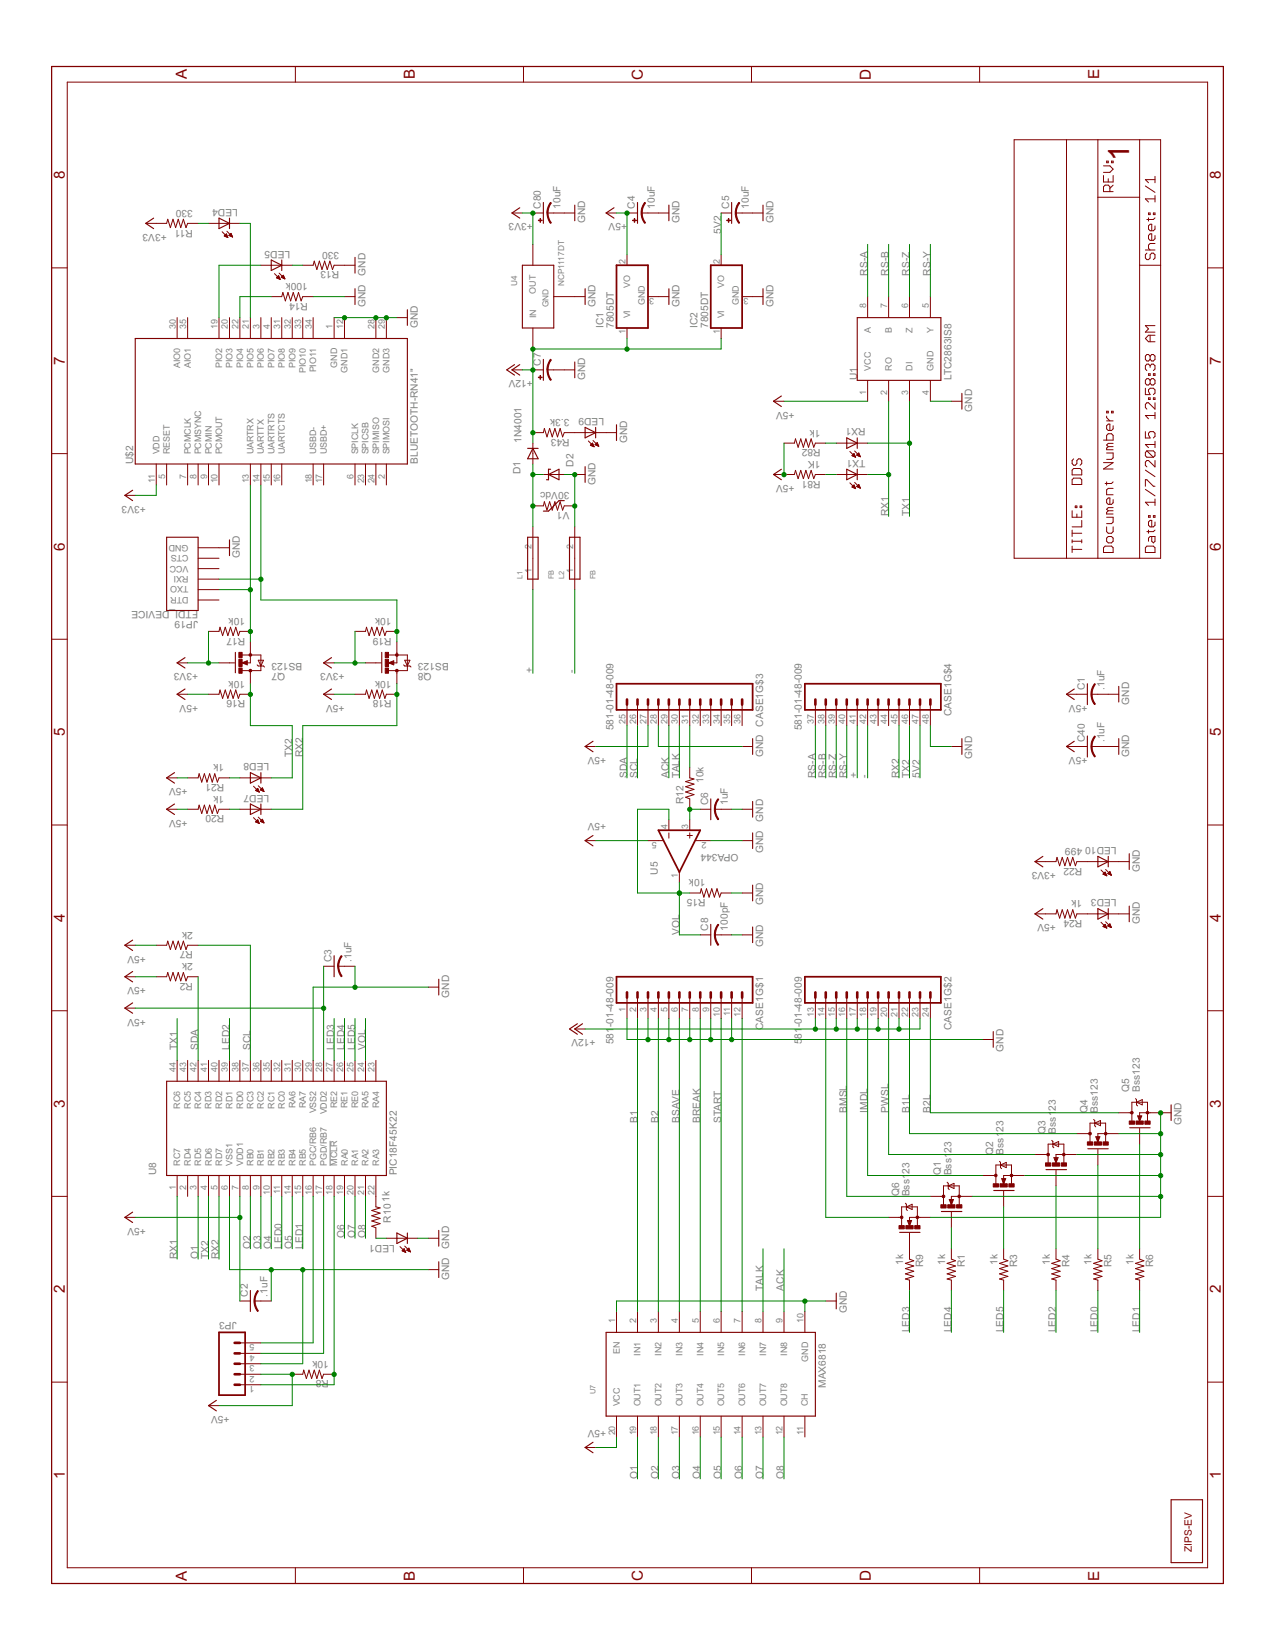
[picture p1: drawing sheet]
<svg xmlns="http://www.w3.org/2000/svg" width="216mm" height="279mm" viewBox="0 0 216 279" stroke-linecap="round" stroke-linejoin="round" font-family="sans-serif">
<defs><g id="words">
<text font-size="5.5" fill="#800000" x="191.2" y="27.2" transform="rotate(-90 191.2 27.2)">1</text>
<g font-size="2.9" fill="#800000">
<text x="31.6" y="13.4" transform="rotate(-90 31.6 13.4)">A</text>
<text x="70.2" y="13.4" transform="rotate(-90 70.2 13.4)">B</text>
<text x="108.9" y="13.5" transform="rotate(-90 108.9 13.5)">C</text>
<text x="147.5" y="13.5" transform="rotate(-90 147.5 13.5)">D</text>
<text x="186.1" y="13.4" transform="rotate(-90 186.1 13.4)">E</text>
<text x="11" y="30.3" transform="rotate(-90 11 30.3)">8</text>
<text x="206.7" y="30.3" transform="rotate(-90 206.7 30.3)">8</text>
<text x="11" y="61.8" transform="rotate(-90 11 61.8)">7</text>
<text x="206.7" y="61.8" transform="rotate(-90 206.7 61.8)">7</text>
<text x="11" y="93.2" transform="rotate(-90 11 93.2)">6</text>
<text x="206.7" y="93.2" transform="rotate(-90 206.7 93.2)">6</text>
<text x="11" y="124.7" transform="rotate(-90 11 124.7)">5</text>
<text x="206.7" y="124.7" transform="rotate(-90 206.7 124.7)">5</text>
<text x="11" y="156.1" transform="rotate(-90 11 156.1)">4</text>
<text x="206.7" y="156.1" transform="rotate(-90 206.7 156.1)">4</text>
<text x="11" y="187.6" transform="rotate(-90 11 187.6)">3</text>
<text x="206.7" y="187.6" transform="rotate(-90 206.7 187.6)">3</text>
<text x="11" y="219" transform="rotate(-90 11 219)">2</text>
<text x="206.7" y="219" transform="rotate(-90 206.7 219)">2</text>
<text x="11" y="250.5" transform="rotate(-90 11 250.5)">1</text>
<text x="206.7" y="250.5" transform="rotate(-90 206.7 250.5)">1</text>
<text x="31.6" y="267.7" transform="rotate(-90 31.6 267.7)">A</text>
<text x="70.2" y="267.7" transform="rotate(-90 70.2 267.7)">B</text>
<text x="108.9" y="267.7" transform="rotate(-90 108.9 267.7)">C</text>
<text x="147.5" y="267.7" transform="rotate(-90 147.5 267.7)">D</text>
<text x="186.1" y="267.7" transform="rotate(-90 186.1 267.7)">E</text>
</g>
<g font-size="1.9" fill="#808080">
<text x="32.7" y="35.5" transform="rotate(-180 32.7 35.5)">330</text>
<text x="40.3" y="35.3" transform="rotate(-180 40.3 35.3)">LED4</text>
<text x="91.6" y="35.3" transform="rotate(-90 91.6 35.3)">C80</text>
<text x="94.9" y="35.3" transform="rotate(-90 94.9 35.3)">10uF</text>
<text x="107.5" y="35.3" transform="rotate(-90 107.5 35.3)">C4</text>
<text x="110.9" y="35.3" transform="rotate(-90 110.9 35.3)">10uF</text>
<text x="123.4" y="35.3" transform="rotate(-90 123.4 35.3)">C5</text>
<text x="126.8" y="35.3" transform="rotate(-90 126.8 35.3)">10uF</text>
<text x="28.2" y="39.6" transform="rotate(-180 28.2 39.6)">+3V3</text>
<text x="32.7" y="38.9" transform="rotate(-180 32.7 38.9)">R11</text>
<text x="90.2" y="37.8" transform="rotate(-180 90.2 37.8)">+3V3</text>
<text x="99.1" y="37.8" transform="rotate(-90 99.1 37.8)">GND</text>
<text x="106.2" y="37.8" transform="rotate(-180 106.2 37.8)">+5V</text>
<text x="115" y="37.8" transform="rotate(-90 115 37.8)">GND</text>
<text x="122.1" y="39.6" transform="rotate(-90 122.1 39.6)">5V2</text>
<text x="131" y="37.8" transform="rotate(-90 131 37.8)">GND</text>
<text x="49.1" y="42.4" transform="rotate(-180 49.1 42.4)">LED5</text>
<text x="52.1" y="47.9" transform="rotate(-180 52.1 47.9)">100k</text>
<text x="57.5" y="42.6" transform="rotate(-180 57.5 42.6)">330</text>
<text x="57.5" y="46" transform="rotate(-180 57.5 46)">R13</text>
<text x="61.9" y="46.7" transform="rotate(-90 61.9 46.7)">GND</text>
<text x="146.9" y="46.7" transform="rotate(-90 146.9 46.7)">RS-A</text>
<text x="150.5" y="46.7" transform="rotate(-90 150.5 46.7)">RS-B</text>
<text x="154" y="46.7" transform="rotate(-90 154 46.7)">RS-Z</text>
<text x="157.6" y="46.7" transform="rotate(-90 157.6 46.7)">RS-Y</text>
<text x="52.1" y="51.3" transform="rotate(-180 52.1 51.3)">R14</text>
<text x="61.9" y="52" transform="rotate(-90 61.9 52)">GND</text>
<text x="100.9" y="52" transform="rotate(-90 100.9 52)">GND</text>
<text x="115" y="52" transform="rotate(-90 115 52)">GND</text>
<text x="131" y="52" transform="rotate(-90 131 52)">GND</text>
<text x="70.7" y="55.5" transform="rotate(-90 70.7 55.5)">GND</text>
<text x="102.2" y="55.5" transform="rotate(-90 102.2 55.5)">IC1</text>
<text x="104" y="55.5" transform="rotate(-90 104 55.5)">7805DT</text>
<text x="118.1" y="55.5" transform="rotate(-90 118.1 55.5)">IC2</text>
<text x="119.9" y="55.5" transform="rotate(-90 119.9 55.5)">7805DT</text>
<text x="90.2" y="64.4" transform="rotate(-180 90.2 64.4)">+12V</text>
<text x="91.6" y="61.9" transform="rotate(-90 91.6 61.9)">C7</text>
<text x="99.1" y="64.4" transform="rotate(-90 99.1 64.4)">GND</text>
<text x="145.2" y="64.4" transform="rotate(-90 145.2 64.4)">U1</text>
<text x="161.1" y="64.4" transform="rotate(-90 161.1 64.4)">LTC2863IS8</text>
<text x="96.4" y="71" transform="rotate(-180 96.4 71)">3.3k</text>
<text x="102.3" y="70.8" transform="rotate(-180 102.3 70.8)">LED9</text>
<text x="134.5" y="69.7" transform="rotate(-180 134.5 69.7)">+5V</text>
<text x="164.6" y="69.7" transform="rotate(-90 164.6 69.7)">GND</text>
<text x="88.3" y="75" transform="rotate(-90 88.3 75)">1N4001</text>
<text x="96.4" y="74.3" transform="rotate(-180 96.4 74.3)">R43</text>
<text x="106.2" y="75" transform="rotate(-90 106.2 75)">GND</text>
<text x="139" y="72.7" transform="rotate(-180 139 72.7)">1k</text>
<text x="139" y="76.1" transform="rotate(-180 139 76.1)">R82</text>
<text x="146.6" y="72.6" transform="rotate(-180 146.6 72.6)">RX1</text>
<text x="146.6" y="77.9" transform="rotate(-180 146.6 77.9)">TX1</text>
<text x="22.6" y="78.6" transform="rotate(-90 22.6 78.6)">U$2</text>
<text x="70.7" y="78.6" transform="rotate(-90 70.7 78.6)">BLUETOOTH-RN41&quot;</text>
<text x="88.1" y="80.3" transform="rotate(-90 88.1 80.3)">D1</text>
<text x="96.4" y="83.4" transform="rotate(-180 96.4 83.4)">30Vdc</text>
<text x="97.1" y="79" transform="rotate(-90 97.1 79)">D2</text>
<text x="100.9" y="82.1" transform="rotate(-90 100.9 82.1)">GND</text>
<text x="134.5" y="82.1" transform="rotate(-180 134.5 82.1)">+5V</text>
<text x="139" y="78" transform="rotate(-180 139 78)">1K</text>
<text x="139" y="81.4" transform="rotate(-180 139 81.4)">R81</text>
<text x="24.7" y="85.7" transform="rotate(-180 24.7 85.7)">+3V3</text>
<text x="96.4" y="86.7" transform="rotate(-180 96.4 86.7)">V1</text>
<text x="150.5" y="87.4" transform="rotate(-90 150.5 87.4)">RX1</text>
<text x="154" y="87.4" transform="rotate(-90 154 87.4)">TX1</text>
<text x="40.6" y="94.5" transform="rotate(-90 40.6 94.5)">GND</text>
<text x="33.5" y="103.4" transform="rotate(-180 33.5 103.4)">FTDI_DEVICE</text>
<text x="33.5" y="105.2" transform="rotate(-180 33.5 105.2)">JP19</text>
<text x="41.5" y="104.6" transform="rotate(-180 41.5 104.6)">10k</text>
<text x="41.5" y="108" transform="rotate(-180 41.5 108)">R17</text>
<text x="66.3" y="104.6" transform="rotate(-180 66.3 104.6)">10k</text>
<text x="66.3" y="108" transform="rotate(-180 66.3 108)">R19</text>
<text x="51.2" y="112.2" transform="rotate(-180 51.2 112.2)">BS123</text>
<text x="76" y="112.2" transform="rotate(-180 76 112.2)">BS123</text>
<text x="33.5" y="114" transform="rotate(-180 33.5 114)">+3V3</text>
<text x="33.5" y="119.3" transform="rotate(-180 33.5 119.3)">+5V</text>
<text x="41.5" y="115.2" transform="rotate(-180 41.5 115.2)">10k</text>
<text x="41.5" y="118.6" transform="rotate(-180 41.5 118.6)">R16</text>
<text x="48.3" y="114" transform="rotate(-180 48.3 114)">Q7</text>
<text x="58.3" y="114" transform="rotate(-180 58.3 114)">+3V3</text>
<text x="58.3" y="119.3" transform="rotate(-180 58.3 119.3)">+5V</text>
<text x="66.3" y="115.2" transform="rotate(-180 66.3 115.2)">10k</text>
<text x="66.3" y="118.6" transform="rotate(-180 66.3 118.6)">R18</text>
<text x="73.1" y="114" transform="rotate(-180 73.1 114)">Q8</text>
<text x="90.2" y="114" transform="rotate(-90 90.2 114)">+</text>
<text x="97.3" y="114" transform="rotate(-90 97.3 114)">-</text>
<text x="183.7" y="116.8" transform="rotate(-90 183.7 116.8)">C1</text>
<text x="184.1" y="119.3" transform="rotate(-180 184.1 119.3)">+5V</text>
<text x="187.1" y="116.8" transform="rotate(-90 187.1 116.8)">.1uF</text>
<text x="191.2" y="119.3" transform="rotate(-90 191.2 119.3)">GND</text>
<text x="103.9" y="123.7" transform="rotate(-90 103.9 123.7)">581-01-48-009</text>
<text x="135.8" y="123.7" transform="rotate(-90 135.8 123.7)">581-01-48-009</text>
<text x="161.1" y="121.3" transform="rotate(-90 161.1 121.3)">CASE1G$4</text>
<text x="183.7" y="125.7" transform="rotate(-90 183.7 125.7)">C40</text>
<text x="187.1" y="125.7" transform="rotate(-90 187.1 125.7)">.1uF</text>
<text x="38" y="129.4" transform="rotate(-180 38 129.4)">1k</text>
<text x="45.6" y="129.2" transform="rotate(-180 45.6 129.2)">LED8</text>
<text x="49.5" y="128.2" transform="rotate(-90 49.5 128.2)">TX2</text>
<text x="51.3" y="128.2" transform="rotate(-90 51.3 128.2)">RX2</text>
<text x="102.6" y="128.2" transform="rotate(-180 102.6 128.2)">+5V</text>
<text x="106.2" y="131.7" transform="rotate(-90 106.2 131.7)">SDA</text>
<text x="107.9" y="131.7" transform="rotate(-90 107.9 131.7)">SCL</text>
<text x="113.3" y="131.7" transform="rotate(-90 113.3 131.7)">ACK</text>
<text x="115" y="131.7" transform="rotate(-90 115 131.7)">TALK</text>
<text x="129.2" y="128.2" transform="rotate(-90 129.2 128.2)">GND CASE1G$3</text>
<text x="138.1" y="131.7" transform="rotate(-90 138.1 131.7)">RS-A</text>
<text x="139.8" y="131.7" transform="rotate(-90 139.8 131.7)">RS-B</text>
<text x="141.6" y="131.7" transform="rotate(-90 141.6 131.7)">RS-Z</text>
<text x="143.4" y="131.7" transform="rotate(-90 143.4 131.7)">RS-Y</text>
<text x="145.2" y="131.7" transform="rotate(-90 145.2 131.7)">+</text>
<text x="146.9" y="131.7" transform="rotate(-90 146.9 131.7)">-</text>
<text x="152.2" y="131.7" transform="rotate(-90 152.2 131.7)">RX2</text>
<text x="154" y="131.7" transform="rotate(-90 154 131.7)">TX2</text>
<text x="155.8" y="131.7" transform="rotate(-90 155.8 131.7)">5V2</text>
<text x="164.6" y="128.5" transform="rotate(-90 164.6 128.5)">GND</text>
<text x="184.1" y="128.2" transform="rotate(-180 184.1 128.2)">+5V</text>
<text x="191.2" y="128.2" transform="rotate(-90 191.2 128.2)">GND</text>
<text x="31.8" y="133.5" transform="rotate(-180 31.8 133.5)">+5V</text>
<text x="38" y="134.7" transform="rotate(-180 38 134.7)">1k</text>
<text x="38" y="132.8" transform="rotate(-180 38 132.8)">R21</text>
<text x="45.6" y="134.6" transform="rotate(-180 45.6 134.6)">LED7</text>
<text x="115.8" y="136.2" transform="rotate(-90 115.8 136.2)">R12</text>
<text x="119.1" y="132.6" transform="rotate(-90 119.1 132.6)">10k</text>
<text x="119.9" y="136.3" transform="rotate(-90 119.9 136.3)">C6</text>
<text x="123.3" y="136.3" transform="rotate(-90 123.3 136.3)">1uF</text>
<text x="31.8" y="138.8" transform="rotate(-180 31.8 138.8)">+5V</text>
<text x="38" y="138.1" transform="rotate(-180 38 138.1)">R20</text>
<text x="102.6" y="139.3" transform="rotate(-180 102.6 139.3)">+5V</text>
<text x="129.2" y="139.1" transform="rotate(-90 129.2 139.1)">GND</text>
<text x="183.2" y="143.6" transform="rotate(-180 183.2 143.6)">499</text>
<text x="189.1" y="143.4" transform="rotate(-180 189.1 143.4)">LED10</text>
<text x="111.4" y="148.1" transform="rotate(-90 111.4 148.1)">U5</text>
<text x="119.5" y="148.9" transform="rotate(-180 119.5 148.9)">10k</text>
<text x="125.1" y="144.6" transform="rotate(-180 125.1 144.6)">OPA344</text>
<text x="129.2" y="144.4" transform="rotate(-90 129.2 144.4)">GND</text>
<text x="178.8" y="147.7" transform="rotate(-180 178.8 147.7)">+3V3</text>
<text x="183.2" y="146.9" transform="rotate(-180 183.2 146.9)">R22</text>
<text x="193" y="147.7" transform="rotate(-90 193 147.7)">GND</text>
<text x="119.5" y="152.3" transform="rotate(-180 119.5 152.3)">R15</text>
<text x="129.2" y="153.3" transform="rotate(-90 129.2 153.3)">GND</text>
<text x="183.2" y="152.5" transform="rotate(-180 183.2 152.5)">1k</text>
<text x="183.2" y="155.8" transform="rotate(-180 183.2 155.8)">R24</text>
<text x="189.1" y="152.3" transform="rotate(-180 189.1 152.3)">LED3</text>
<text x="24.7" y="161.8" transform="rotate(-180 24.7 161.8)">+5V</text>
<text x="32.7" y="157.8" transform="rotate(-180 32.7 157.8)">2k</text>
<text x="32.7" y="161.1" transform="rotate(-180 32.7 161.1)">R7</text>
<text x="115" y="158.3" transform="rotate(-90 115 158.3)">VOL</text>
<text x="119.9" y="157.6" transform="rotate(-90 119.9 157.6)">C8</text>
<text x="123.3" y="157.6" transform="rotate(-90 123.3 157.6)">100pF</text>
<text x="129.2" y="160.4" transform="rotate(-90 129.2 160.4)">GND</text>
<text x="178.8" y="156.5" transform="rotate(-180 178.8 156.5)">+5V</text>
<text x="193" y="156.5" transform="rotate(-90 193 156.5)">GND</text>
<text x="24.7" y="167.2" transform="rotate(-180 24.7 167.2)">+5V</text>
<text x="32.7" y="163.1" transform="rotate(-180 32.7 163.1)">2k</text>
<text x="32.7" y="166.4" transform="rotate(-180 32.7 166.4)">R2</text>
<text x="56.1" y="162.9" transform="rotate(-90 56.1 162.9)">C3</text>
<text x="59.5" y="162.9" transform="rotate(-90 59.5 162.9)">.1uF</text>
<text x="24.7" y="172.5" transform="rotate(-180 24.7 172.5)">+5V</text>
<text x="76.1" y="168.9" transform="rotate(-90 76.1 168.9)">GND</text>
<text x="103.9" y="173.9" transform="rotate(-90 103.9 173.9)">-01-48-009</text>
<text x="135.8" y="173.9" transform="rotate(-90 135.8 173.9)">-01-48-009</text>
<text x="30" y="177.8" transform="rotate(-90 30 177.8)">TX1</text>
<text x="33.5" y="177.8" transform="rotate(-90 33.5 177.8)">SDA</text>
<text x="38.9" y="177.8" transform="rotate(-90 38.9 177.8)">LED2</text>
<text x="42.4" y="177.8" transform="rotate(-90 42.4 177.8)">SCL</text>
<text x="56.6" y="177.8" transform="rotate(-90 56.6 177.8)">LED3</text>
<text x="58.3" y="177.8" transform="rotate(-90 58.3 177.8)">LED4</text>
<text x="60.1" y="177.8" transform="rotate(-90 60.1 177.8)">LED5</text>
<text x="61.9" y="177.8" transform="rotate(-90 61.9 177.8)">VOL</text>
<text x="100.9" y="176" transform="rotate(-180 100.9 176)">+12V</text>
<text x="103.9" y="176.8" transform="rotate(-90 103.9 176.8)">581</text>
<text x="129.2" y="174.4" transform="rotate(-90 129.2 174.4)">CASE1G$1</text>
<text x="135.8" y="176.8" transform="rotate(-90 135.8 176.8)">5</text>
<text x="135.8" y="175.9" transform="rotate(-90 135.8 175.9)">81</text>
<text x="161.1" y="174.4" transform="rotate(-90 161.1 174.4)">CASE1G$2</text>
<text x="170" y="178.1" transform="rotate(-90 170 178.1)">GND</text>
<text x="191.2" y="184.9" transform="rotate(-90 191.2 184.9)">Q5</text>
<text x="193" y="184.9" transform="rotate(-90 193 184.9)">Bss123</text>
<text x="107.9" y="190.2" transform="rotate(-90 107.9 190.2)">B1</text>
<text x="111.5" y="190.2" transform="rotate(-90 111.5 190.2)">B2</text>
<text x="115" y="190.2" transform="rotate(-90 115 190.2)">BSAVE</text>
<text x="118.6" y="190.2" transform="rotate(-90 118.6 190.2)">BREAK</text>
<text x="122.1" y="190.2" transform="rotate(-90 122.1 190.2)">START</text>
<text x="143.4" y="188.4" transform="rotate(-90 143.4 188.4)">BMSL</text>
<text x="146.9" y="188.4" transform="rotate(-90 146.9 188.4)">IMDL</text>
<text x="150.5" y="188.4" transform="rotate(-90 150.5 188.4)">PWSL</text>
<text x="154" y="188.4" transform="rotate(-90 154 188.4)">B1L</text>
<text x="157.6" y="188.4" transform="rotate(-90 157.6 188.4)">B2L</text>
<text x="170" y="191.6" transform="rotate(-90 170 191.6)">23</text>
<text x="177" y="192" transform="rotate(-90 177 192)">Q3</text>
<text x="178.8" y="192" transform="rotate(-90 178.8 192)">Bss1</text>
<text x="178.8" y="188.1" transform="rotate(-90 178.8 188.1)">23</text>
<text x="184.1" y="188.4" transform="rotate(-90 184.1 188.4)">Q4</text>
<text x="185.9" y="188.4" transform="rotate(-90 185.9 188.4)">Bss123</text>
<text x="200.1" y="190.5" transform="rotate(-90 200.1 190.5)">GND</text>
<text x="161.1" y="195.2" transform="rotate(-90 161.1 195.2)">23</text>
<text x="168.2" y="195.5" transform="rotate(-90 168.2 195.5)">Q2</text>
<text x="170" y="195.5" transform="rotate(-90 170 195.5)">Bss1</text>
<text x="26.5" y="199" transform="rotate(-90 26.5 199)">U8</text>
<text x="66" y="203.5" transform="rotate(-90 66 203.5)">1k</text>
<text x="67.2" y="199" transform="rotate(-90 67.2 199)">PIC18F45K22</text>
<text x="152.2" y="202.6" transform="rotate(-90 152.2 202.6)">Q6</text>
<text x="154" y="202.6" transform="rotate(-90 154 202.6)">Bss1</text>
<text x="154" y="198.7" transform="rotate(-90 154 198.7)">23</text>
<text x="159.3" y="199" transform="rotate(-90 159.3 199)">Q1</text>
<text x="161.1" y="199" transform="rotate(-90 161.1 199)">Bss1</text>
<text x="24.7" y="207.9" transform="rotate(-180 24.7 207.9)">+5V</text>
<text x="58.3" y="209.7" transform="rotate(-90 58.3 209.7)">O6</text>
<text x="60.1" y="209.7" transform="rotate(-90 60.1 209.7)">O7</text>
<text x="61.9" y="209.7" transform="rotate(-90 61.9 209.7)">O8</text>
<text x="66.2" y="207" transform="rotate(-90 66.2 207)">R10</text>
<text x="30" y="213.2" transform="rotate(-90 30 213.2)">RX1</text>
<text x="33.5" y="213.2" transform="rotate(-90 33.5 213.2)">O1</text>
<text x="35.3" y="213.2" transform="rotate(-90 35.3 213.2)">TX2</text>
<text x="37.1" y="213.2" transform="rotate(-90 37.1 213.2)">RX2</text>
<text x="42.4" y="211.4" transform="rotate(-90 42.4 211.4)">O2</text>
<text x="44.2" y="211.4" transform="rotate(-90 44.2 211.4)">O3</text>
<text x="45.9" y="211.4" transform="rotate(-90 45.9 211.4)">O4</text>
<text x="47.7" y="211.4" transform="rotate(-90 47.7 211.4)">LED0</text>
<text x="49.5" y="211.4" transform="rotate(-90 49.5 211.4)">O5</text>
<text x="51.3" y="211.4" transform="rotate(-90 51.3 211.4)">LED1</text>
<text x="66.8" y="210.7" transform="rotate(-180 66.8 210.7)">LED1</text>
<text x="76.1" y="211.4" transform="rotate(-90 76.1 211.4)">GND</text>
<text x="153" y="214.2" transform="rotate(-90 153 214.2)">1k</text>
<text x="156.3" y="214.6" transform="rotate(-90 156.3 214.6)">R9</text>
<text x="160" y="214.2" transform="rotate(-90 160 214.2)">1k</text>
<text x="163.4" y="214.6" transform="rotate(-90 163.4 214.6)">R1</text>
<text x="168.9" y="214.2" transform="rotate(-90 168.9 214.2)">1k</text>
<text x="172.2" y="214.6" transform="rotate(-90 172.2 214.6)">R3</text>
<text x="177.8" y="214.2" transform="rotate(-90 177.8 214.2)">1k</text>
<text x="181.1" y="214.6" transform="rotate(-90 181.1 214.6)">R4</text>
<text x="184.8" y="214.2" transform="rotate(-90 184.8 214.2)">1k</text>
<text x="188.2" y="214.6" transform="rotate(-90 188.2 214.6)">R5</text>
<text x="191.9" y="214.2" transform="rotate(-90 191.9 214.2)">1k</text>
<text x="195.3" y="214.6" transform="rotate(-90 195.3 214.6)">R6</text>
<text x="42" y="219.6" transform="rotate(-90 42 219.6)">C2</text>
<text x="45.3" y="219.6" transform="rotate(-90 45.3 219.6)">.1uF</text>
<text x="76.1" y="216.8" transform="rotate(-90 76.1 216.8)">GND</text>
<text x="129.2" y="218.5" transform="rotate(-90 129.2 218.5)">TALK</text>
<text x="132.8" y="218.5" transform="rotate(-90 132.8 218.5)">ACK</text>
<text x="40.1" y="223.8" transform="rotate(-180 40.1 223.8)">JP3</text>
<text x="143.4" y="222.4" transform="rotate(-90 143.4 222.4)">GND</text>
<text x="154" y="225.6" transform="rotate(-90 154 225.6)">LED3</text>
<text x="161.1" y="225.6" transform="rotate(-90 161.1 225.6)">LED4</text>
<text x="170" y="225.6" transform="rotate(-90 170 225.6)">LED5</text>
<text x="178.8" y="225.6" transform="rotate(-90 178.8 225.6)">LED2</text>
<text x="185.9" y="225.6" transform="rotate(-90 185.9 225.6)">LED0</text>
<text x="193" y="225.6" transform="rotate(-90 193 225.6)">LED1</text>
<text x="55.7" y="230.4" transform="rotate(-180 55.7 230.4)">10k</text>
<text x="55.7" y="233.8" transform="rotate(-180 55.7 233.8)">R8</text>
<text x="38.9" y="239.8" transform="rotate(-180 38.9 239.8)">+5V</text>
<text x="139.8" y="235" transform="rotate(-90 139.8 235)">MAX6818</text>
<text x="102.6" y="242.1" transform="rotate(-180 102.6 242.1)">+5V</text>
<text x="107.9" y="250.4" transform="rotate(-90 107.9 250.4)">O1</text>
<text x="111.5" y="250.4" transform="rotate(-90 111.5 250.4)">O2</text>
<text x="115" y="250.4" transform="rotate(-90 115 250.4)">O3</text>
<text x="118.6" y="250.4" transform="rotate(-90 118.6 250.4)">O4</text>
<text x="122.1" y="250.4" transform="rotate(-90 122.1 250.4)">O5</text>
<text x="125.7" y="250.4" transform="rotate(-90 125.7 250.4)">O6</text>
<text x="129.2" y="250.4" transform="rotate(-90 129.2 250.4)">O7</text>
<text x="132.8" y="250.4" transform="rotate(-90 132.8 250.4)">O8</text>
</g>
<text font-size="1.9" fill="#800000" x="201.8" y="262.8" transform="rotate(-90 201.8 262.8)">ZIPS-EV</text>
<g font-size="1.7" fill="#808080">
<text x="105.9" y="44.7" transform="rotate(-90 105.9 44.7)">2</text>
<text x="121.9" y="44.7" transform="rotate(-90 121.9 44.7)">2</text>
<text x="90.8" y="49.7" transform="rotate(-90 90.8 49.7)">OUT</text>
<text x="90.8" y="53.9" transform="rotate(-90 90.8 53.9)">IN</text>
<text x="106.7" y="48.7" transform="rotate(-90 106.7 48.7)">VO</text>
<text x="106.7" y="53.9" transform="rotate(-90 106.7 53.9)">VI</text>
<text x="109.2" y="51.6" transform="rotate(-90 109.2 51.6)">GND</text>
<text x="110.8" y="50.5" transform="rotate(-180 110.8 50.5)">3</text>
<text x="122.6" y="48.7" transform="rotate(-90 122.6 48.7)">VO</text>
<text x="122.7" y="53.9" transform="rotate(-90 122.7 53.9)">VI</text>
<text x="125.1" y="51.6" transform="rotate(-90 125.1 51.6)">GND</text>
<text x="126.7" y="50.5" transform="rotate(-180 126.7 50.5)">3</text>
<text x="146.7" y="52.1" transform="rotate(-90 146.7 52.1)">8</text>
<text x="150.2" y="52.1" transform="rotate(-90 150.2 52.1)">7</text>
<text x="153.8" y="52.1" transform="rotate(-90 153.8 52.1)">6</text>
<text x="157.3" y="52.1" transform="rotate(-90 157.3 52.1)">5</text>
<text x="29.7" y="55.7" transform="rotate(-90 29.7 55.7)">30</text>
<text x="31.5" y="55.7" transform="rotate(-90 31.5 55.7)">35</text>
<text x="36.8" y="55.7" transform="rotate(-90 36.8 55.7)">19</text>
<text x="38.6" y="55.7" transform="rotate(-90 38.6 55.7)">20</text>
<text x="40.4" y="55.7" transform="rotate(-90 40.4 55.7)">22</text>
<text x="42.1" y="55.7" transform="rotate(-90 42.1 55.7)">21</text>
<text x="43.9" y="55.7" transform="rotate(-90 43.9 55.7)">3</text>
<text x="45.7" y="55.7" transform="rotate(-90 45.7 55.7)">4</text>
<text x="47.5" y="55.7" transform="rotate(-90 47.5 55.7)">31</text>
<text x="49.2" y="55.7" transform="rotate(-90 49.2 55.7)">32</text>
<text x="51" y="55.7" transform="rotate(-90 51 55.7)">33</text>
<text x="52.8" y="55.7" transform="rotate(-90 52.8 55.7)">34</text>
<text x="56.3" y="55.7" transform="rotate(-90 56.3 55.7)">1</text>
<text x="58.1" y="55.7" transform="rotate(-90 58.1 55.7)">12</text>
<text x="63.4" y="55.7" transform="rotate(-90 63.4 55.7)">28</text>
<text x="65.2" y="55.7" transform="rotate(-90 65.2 55.7)">29</text>
<text x="105.9" y="56.6" transform="rotate(-90 105.9 56.6)">1</text>
<text x="121.9" y="56.6" transform="rotate(-90 121.9 56.6)">1</text>
<text x="147.5" y="56.4" transform="rotate(-90 147.5 56.4)">A</text>
<text x="151" y="56.4" transform="rotate(-90 151 56.4)">B</text>
<text x="154.5" y="56.3" transform="rotate(-90 154.5 56.3)">Z</text>
<text x="158.1" y="56.4" transform="rotate(-90 158.1 56.4)">Y</text>
<text x="30.5" y="62.4" transform="rotate(-90 30.5 62.4)">AIO0</text>
<text x="32.3" y="62.4" transform="rotate(-90 32.3 62.4)">AIO1</text>
<text x="37.6" y="62.4" transform="rotate(-90 37.6 62.4)">PIO2</text>
<text x="39.4" y="62.4" transform="rotate(-90 39.4 62.4)">PIO3</text>
<text x="41.2" y="62.4" transform="rotate(-90 41.2 62.4)">PIO4</text>
<text x="42.9" y="62.4" transform="rotate(-90 42.9 62.4)">PIO5</text>
<text x="44.7" y="62.4" transform="rotate(-90 44.7 62.4)">PIO6</text>
<text x="46.5" y="62.4" transform="rotate(-90 46.5 62.4)">PIO7</text>
<text x="48.2" y="62.4" transform="rotate(-90 48.2 62.4)">PIO8</text>
<text x="50" y="62.4" transform="rotate(-90 50 62.4)">PIO9</text>
<text x="51.8" y="63.2" transform="rotate(-90 51.8 63.2)">PIO10</text>
<text x="53.6" y="63.1" transform="rotate(-90 53.6 63.1)">PIO11</text>
<text x="57.1" y="62.3" transform="rotate(-90 57.1 62.3)">GND</text>
<text x="58.9" y="63.1" transform="rotate(-90 58.9 63.1)">GND1</text>
<text x="64.2" y="63.1" transform="rotate(-90 64.2 63.1)">GND2</text>
<text x="66" y="63.1" transform="rotate(-90 66 63.1)">GND3</text>
<text x="147.5" y="62.8" transform="rotate(-90 147.5 62.8)">VCC</text>
<text x="151" y="62.8" transform="rotate(-90 151 62.8)">RO</text>
<text x="154.5" y="62.8" transform="rotate(-90 154.5 62.8)">DI</text>
<text x="158.1" y="62.8" transform="rotate(-90 158.1 62.8)">GND</text>
<text x="146.7" y="66.9" transform="rotate(-90 146.7 66.9)">1</text>
<text x="150.2" y="66.9" transform="rotate(-90 150.2 66.9)">2</text>
<text x="153.8" y="66.9" transform="rotate(-90 153.8 66.9)">3</text>
<text x="157.3" y="66.9" transform="rotate(-90 157.3 66.9)">4</text>
<text x="27" y="76.9" transform="rotate(-90 27 76.9)">VDD</text>
<text x="28.8" y="76.9" transform="rotate(-90 28.8 76.9)">RESET</text>
<text x="32.3" y="76.9" transform="rotate(-90 32.3 76.9)">PCMCLK</text>
<text x="34.1" y="76.9" transform="rotate(-90 34.1 76.9)">PCMSYNC</text>
<text x="35.8" y="76.9" transform="rotate(-90 35.8 76.9)">PCMIN</text>
<text x="37.6" y="76.9" transform="rotate(-90 37.6 76.9)">PCMOUT</text>
<text x="42.9" y="76.9" transform="rotate(-90 42.9 76.9)">UARTRX</text>
<text x="44.7" y="76.9" transform="rotate(-90 44.7 76.9)">UARTTX</text>
<text x="46.5" y="76.9" transform="rotate(-90 46.5 76.9)">UARTRTS</text>
<text x="48.2" y="76.9" transform="rotate(-90 48.2 76.9)">UARTCTS</text>
<text x="53.6" y="76.9" transform="rotate(-90 53.6 76.9)">USBD-</text>
<text x="55.3" y="76.9" transform="rotate(-90 55.3 76.9)">USBD+</text>
<text x="60.6" y="76.9" transform="rotate(-90 60.6 76.9)">SPICLK</text>
<text x="62.4" y="76.9" transform="rotate(-90 62.4 76.9)">SPICSB</text>
<text x="64.2" y="76.9" transform="rotate(-90 64.2 76.9)">SPIMISO</text>
<text x="66" y="76.9" transform="rotate(-90 66 76.9)">SPIMOSI</text>
<text x="26.2" y="81.8" transform="rotate(-90 26.2 81.8)">11</text>
<text x="28" y="81" transform="rotate(-90 28 81)">5</text>
<text x="31.5" y="81" transform="rotate(-90 31.5 81)">7</text>
<text x="33.3" y="81" transform="rotate(-90 33.3 81)">8</text>
<text x="35.1" y="81" transform="rotate(-90 35.1 81)">9</text>
<text x="36.8" y="81.9" transform="rotate(-90 36.8 81.9)">10</text>
<text x="42.1" y="81.9" transform="rotate(-90 42.1 81.9)">13</text>
<text x="43.9" y="81.9" transform="rotate(-90 43.9 81.9)">14</text>
<text x="45.7" y="81.9" transform="rotate(-90 45.7 81.9)">15</text>
<text x="47.5" y="81.9" transform="rotate(-90 47.5 81.9)">16</text>
<text x="52.8" y="81.9" transform="rotate(-90 52.8 81.9)">18</text>
<text x="54.6" y="81.9" transform="rotate(-90 54.6 81.9)">17</text>
<text x="59.9" y="81" transform="rotate(-90 59.9 81)">6</text>
<text x="61.6" y="81.9" transform="rotate(-90 61.6 81.9)">23</text>
<text x="63.4" y="81.9" transform="rotate(-90 63.4 81.9)">24</text>
<text x="65.2" y="81" transform="rotate(-90 65.2 81)">2</text>
<text x="31.9" y="95.8" transform="rotate(-180 31.9 95.8)">VCC</text>
<text x="31.9" y="94" transform="rotate(-180 31.9 94)">CTS</text>
<text x="31.9" y="92.2" transform="rotate(-180 31.9 92.2)">GND</text>
<text x="90" y="92.9" transform="rotate(-90 90 92.9)">2</text>
<text x="97.1" y="92.9" transform="rotate(-90 97.1 92.9)">2</text>
<text x="31.9" y="101.1" transform="rotate(-180 31.9 101.1)">DTR</text>
<text x="31.9" y="99.3" transform="rotate(-180 31.9 99.3)">TXO</text>
<text x="31.9" y="97.5" transform="rotate(-180 31.9 97.5)">RXI</text>
<text x="90" y="97" transform="rotate(-90 90 97)">1</text>
<text x="97.1" y="97" transform="rotate(-90 97.1 97)">1</text>
<text x="105.9" y="122.6" transform="rotate(-90 105.9 122.6)">25</text>
<text x="107.7" y="122.6" transform="rotate(-90 107.7 122.6)">26</text>
<text x="109.5" y="122.6" transform="rotate(-90 109.5 122.6)">27</text>
<text x="111.2" y="122.6" transform="rotate(-90 111.2 122.6)">28</text>
<text x="113" y="122.6" transform="rotate(-90 113 122.6)">29</text>
<text x="114.8" y="122.6" transform="rotate(-90 114.8 122.6)">30</text>
<text x="116.6" y="122.6" transform="rotate(-90 116.6 122.6)">31</text>
<text x="118.3" y="122.6" transform="rotate(-90 118.3 122.6)">32</text>
<text x="120.1" y="122.6" transform="rotate(-90 120.1 122.6)">33</text>
<text x="121.9" y="122.6" transform="rotate(-90 121.9 122.6)">34</text>
<text x="123.6" y="122.6" transform="rotate(-90 123.6 122.6)">35</text>
<text x="125.4" y="122.6" transform="rotate(-90 125.4 122.6)">36</text>
<text x="137.8" y="122.6" transform="rotate(-90 137.8 122.6)">37</text>
<text x="139.6" y="122.6" transform="rotate(-90 139.6 122.6)">38</text>
<text x="141.4" y="122.6" transform="rotate(-90 141.4 122.6)">39</text>
<text x="143.1" y="122.6" transform="rotate(-90 143.1 122.6)">40</text>
<text x="144.9" y="122.6" transform="rotate(-90 144.9 122.6)">41</text>
<text x="146.7" y="122.6" transform="rotate(-90 146.7 122.6)">42</text>
<text x="148.4" y="122.6" transform="rotate(-90 148.4 122.6)">43</text>
<text x="150.2" y="122.6" transform="rotate(-90 150.2 122.6)">44</text>
<text x="152" y="122.6" transform="rotate(-90 152 122.6)">45</text>
<text x="153.8" y="122.6" transform="rotate(-90 153.8 122.6)">46</text>
<text x="155.5" y="122.6" transform="rotate(-90 155.5 122.6)">47</text>
<text x="157.3" y="122.6" transform="rotate(-90 157.3 122.6)">48</text>
<text x="111.2" y="142.6" transform="rotate(-180 111.2 142.6)">5</text>
<text x="113" y="140.3" transform="rotate(-90 113 140.3)">4</text>
<text x="116.6" y="140.3" transform="rotate(-90 116.6 140.3)">3</text>
<text x="119.7" y="142.6" transform="rotate(-180 119.7 142.6)">2</text>
<text x="114.8" y="148.7" transform="rotate(-90 114.8 148.7)">1</text>
<text x="105.9" y="171.4" transform="rotate(-90 105.9 171.4)">1</text>
<text x="107.7" y="171.4" transform="rotate(-90 107.7 171.4)">2</text>
<text x="109.5" y="171.4" transform="rotate(-90 109.5 171.4)">3</text>
<text x="111.2" y="171.4" transform="rotate(-90 111.2 171.4)">4</text>
<text x="113" y="171.4" transform="rotate(-90 113 171.4)">5</text>
<text x="114.8" y="171.4" transform="rotate(-90 114.8 171.4)">6</text>
<text x="116.6" y="171.4" transform="rotate(-90 116.6 171.4)">7</text>
<text x="118.3" y="171.4" transform="rotate(-90 118.3 171.4)">8</text>
<text x="120.1" y="171.4" transform="rotate(-90 120.1 171.4)">9</text>
<text x="121.9" y="172.2" transform="rotate(-90 121.9 172.2)">10</text>
<text x="123.6" y="172.1" transform="rotate(-90 123.6 172.1)">11</text>
<text x="125.4" y="172.2" transform="rotate(-90 125.4 172.2)">12</text>
<text x="137.8" y="172.2" transform="rotate(-90 137.8 172.2)">13</text>
<text x="139.6" y="172.2" transform="rotate(-90 139.6 172.2)">14</text>
<text x="141.4" y="172.2" transform="rotate(-90 141.4 172.2)">15</text>
<text x="143.1" y="172.2" transform="rotate(-90 143.1 172.2)">16</text>
<text x="144.9" y="172.2" transform="rotate(-90 144.9 172.2)">17</text>
<text x="146.7" y="172.2" transform="rotate(-90 146.7 172.2)">18</text>
<text x="148.4" y="172.2" transform="rotate(-90 148.4 172.2)">19</text>
<text x="150.2" y="172.2" transform="rotate(-90 150.2 172.2)">20</text>
<text x="152" y="172.2" transform="rotate(-90 152 172.2)">21</text>
<text x="153.8" y="172.2" transform="rotate(-90 153.8 172.2)">22</text>
<text x="155.5" y="172.2" transform="rotate(-90 155.5 172.2)">23</text>
<text x="157.3" y="172.2" transform="rotate(-90 157.3 172.2)">24</text>
<text x="29.7" y="181.5" transform="rotate(-90 29.7 181.5)">44</text>
<text x="31.5" y="181.5" transform="rotate(-90 31.5 181.5)">43</text>
<text x="33.3" y="181.5" transform="rotate(-90 33.3 181.5)">42</text>
<text x="35.1" y="181.5" transform="rotate(-90 35.1 181.5)">41</text>
<text x="36.8" y="181.5" transform="rotate(-90 36.8 181.5)">40</text>
<text x="38.6" y="181.5" transform="rotate(-90 38.6 181.5)">39</text>
<text x="40.4" y="181.5" transform="rotate(-90 40.4 181.5)">38</text>
<text x="42.1" y="181.5" transform="rotate(-90 42.1 181.5)">37</text>
<text x="43.9" y="181.5" transform="rotate(-90 43.9 181.5)">36</text>
<text x="45.7" y="181.5" transform="rotate(-90 45.7 181.5)">35</text>
<text x="47.5" y="181.5" transform="rotate(-90 47.5 181.5)">32</text>
<text x="49.2" y="181.5" transform="rotate(-90 49.2 181.5)">31</text>
<text x="51" y="181.5" transform="rotate(-90 51 181.5)">30</text>
<text x="52.8" y="181.5" transform="rotate(-90 52.8 181.5)">29</text>
<text x="54.6" y="181.5" transform="rotate(-90 54.6 181.5)">28</text>
<text x="56.3" y="181.5" transform="rotate(-90 56.3 181.5)">27</text>
<text x="58.1" y="181.5" transform="rotate(-90 58.1 181.5)">26</text>
<text x="59.9" y="181.5" transform="rotate(-90 59.9 181.5)">25</text>
<text x="61.6" y="181.5" transform="rotate(-90 61.6 181.5)">24</text>
<text x="63.4" y="181.5" transform="rotate(-90 63.4 181.5)">23</text>
<text x="30.5" y="187.7" transform="rotate(-90 30.5 187.7)">RC6</text>
<text x="32.3" y="187.7" transform="rotate(-90 32.3 187.7)">RC5</text>
<text x="34.1" y="187.7" transform="rotate(-90 34.1 187.7)">RC4</text>
<text x="35.8" y="187.7" transform="rotate(-90 35.8 187.7)">RD3</text>
<text x="37.6" y="187.7" transform="rotate(-90 37.6 187.7)">RD2</text>
<text x="39.4" y="187.7" transform="rotate(-90 39.4 187.7)">RD1</text>
<text x="41.2" y="187.7" transform="rotate(-90 41.2 187.7)">RD0</text>
<text x="42.9" y="187.7" transform="rotate(-90 42.9 187.7)">RC3</text>
<text x="44.7" y="187.7" transform="rotate(-90 44.7 187.7)">RC2</text>
<text x="46.5" y="187.7" transform="rotate(-90 46.5 187.7)">RC1</text>
<text x="48.2" y="187.7" transform="rotate(-90 48.2 187.7)">RC0</text>
<text x="50" y="187.6" transform="rotate(-90 50 187.6)">RA6</text>
<text x="51.8" y="187.6" transform="rotate(-90 51.8 187.6)">RA7</text>
<text x="53.6" y="188.5" transform="rotate(-90 53.6 188.5)">VSS2</text>
<text x="55.3" y="188.7" transform="rotate(-90 55.3 188.7)">VDD2</text>
<text x="57.1" y="187.6" transform="rotate(-90 57.1 187.6)">RE2</text>
<text x="58.9" y="187.6" transform="rotate(-90 58.9 187.6)">RE1</text>
<text x="60.6" y="187.6" transform="rotate(-90 60.6 187.6)">RE0</text>
<text x="62.4" y="187.6" transform="rotate(-90 62.4 187.6)">RA5</text>
<text x="64.2" y="187.6" transform="rotate(-90 64.2 187.6)">RA4</text>
<text x="30.5" y="197.4" transform="rotate(-90 30.5 197.4)">RC7</text>
<text x="32.3" y="197.4" transform="rotate(-90 32.3 197.4)">RD4</text>
<text x="34.1" y="197.4" transform="rotate(-90 34.1 197.4)">RD5</text>
<text x="35.8" y="197.4" transform="rotate(-90 35.8 197.4)">RD6</text>
<text x="37.6" y="197.4" transform="rotate(-90 37.6 197.4)">RD7</text>
<text x="39.4" y="197.4" transform="rotate(-90 39.4 197.4)">VSS1</text>
<text x="41.2" y="197.4" transform="rotate(-90 41.2 197.4)">VDD1</text>
<text x="42.9" y="197.4" transform="rotate(-90 42.9 197.4)">RB0</text>
<text x="44.7" y="197.4" transform="rotate(-90 44.7 197.4)">RB1</text>
<text x="46.5" y="197.4" transform="rotate(-90 46.5 197.4)">RB2</text>
<text x="48.2" y="197.4" transform="rotate(-90 48.2 197.4)">RB3</text>
<text x="50" y="197.4" transform="rotate(-90 50 197.4)">RB4</text>
<text x="51.8" y="197.4" transform="rotate(-90 51.8 197.4)">RB5</text>
<text x="53.6" y="197.4" transform="rotate(-90 53.6 197.4)">PGC/RB6</text>
<text x="55.3" y="197.4" transform="rotate(-90 55.3 197.4)">PGD/RB7</text>
<text x="57.1" y="197.4" transform="rotate(-90 57.1 197.4)">MCLR</text>
<text x="58.9" y="197.4" transform="rotate(-90 58.9 197.4)">RA0</text>
<text x="60.6" y="197.4" transform="rotate(-90 60.6 197.4)">RA1</text>
<text x="62.4" y="197.4" transform="rotate(-90 62.4 197.4)">RA2</text>
<text x="64.2" y="197.4" transform="rotate(-90 64.2 197.4)">RA3</text>
<text x="29.7" y="201.5" transform="rotate(-90 29.7 201.5)">1</text>
<text x="31.5" y="201.5" transform="rotate(-90 31.5 201.5)">2</text>
<text x="33.3" y="201.5" transform="rotate(-90 33.3 201.5)">3</text>
<text x="35.1" y="201.5" transform="rotate(-90 35.1 201.5)">4</text>
<text x="36.8" y="201.5" transform="rotate(-90 36.8 201.5)">5</text>
<text x="38.6" y="201.5" transform="rotate(-90 38.6 201.5)">6</text>
<text x="40.4" y="201.5" transform="rotate(-90 40.4 201.5)">7</text>
<text x="42.1" y="201.5" transform="rotate(-90 42.1 201.5)">8</text>
<text x="43.9" y="201.5" transform="rotate(-90 43.9 201.5)">9</text>
<text x="45.7" y="202.3" transform="rotate(-90 45.7 202.3)">10</text>
<text x="47.5" y="202.2" transform="rotate(-90 47.5 202.2)">11</text>
<text x="49.2" y="202.3" transform="rotate(-90 49.2 202.3)">14</text>
<text x="51" y="202.3" transform="rotate(-90 51 202.3)">15</text>
<text x="52.8" y="202.3" transform="rotate(-90 52.8 202.3)">16</text>
<text x="54.6" y="202.3" transform="rotate(-90 54.6 202.3)">17</text>
<text x="56.3" y="202.3" transform="rotate(-90 56.3 202.3)">18</text>
<text x="58.1" y="202.3" transform="rotate(-90 58.1 202.3)">19</text>
<text x="59.9" y="202.3" transform="rotate(-90 59.9 202.3)">20</text>
<text x="61.6" y="202.3" transform="rotate(-90 61.6 202.3)">21</text>
<text x="63.4" y="202.3" transform="rotate(-90 63.4 202.3)">22</text>
<text x="43.1" y="227.6" transform="rotate(-180 43.1 227.6)">5</text>
<text x="104.2" y="224" transform="rotate(-90 104.2 224)">1</text>
<text x="107.7" y="224" transform="rotate(-90 107.7 224)">2</text>
<text x="111.2" y="224" transform="rotate(-90 111.2 224)">3</text>
<text x="114.8" y="224" transform="rotate(-90 114.8 224)">4</text>
<text x="118.3" y="224" transform="rotate(-90 118.3 224)">5</text>
<text x="121.9" y="224" transform="rotate(-90 121.9 224)">6</text>
<text x="125.4" y="224" transform="rotate(-90 125.4 224)">7</text>
<text x="129" y="224" transform="rotate(-90 129 224)">8</text>
<text x="132.5" y="224" transform="rotate(-90 132.5 224)">9</text>
<text x="136" y="224" transform="rotate(-90 136 224)">10</text>
<text x="43.1" y="233" transform="rotate(-180 43.1 233)">2</text>
<text x="43.1" y="231.2" transform="rotate(-180 43.1 231.2)">3</text>
<text x="43.1" y="229.4" transform="rotate(-180 43.1 229.4)">4</text>
<text x="104.9" y="229.3" transform="rotate(-90 104.9 229.3)">EN</text>
<text x="108.5" y="229.6" transform="rotate(-90 108.5 229.6)">IN1</text>
<text x="112" y="229.6" transform="rotate(-90 112 229.6)">IN2</text>
<text x="115.6" y="229.6" transform="rotate(-90 115.6 229.6)">IN3</text>
<text x="119.1" y="229.6" transform="rotate(-90 119.1 229.6)">IN4</text>
<text x="122.7" y="229.6" transform="rotate(-90 122.7 229.6)">IN5</text>
<text x="126.2" y="229.6" transform="rotate(-90 126.2 229.6)">IN6</text>
<text x="129.7" y="229.6" transform="rotate(-90 129.7 229.6)">IN7</text>
<text x="133.3" y="229.6" transform="rotate(-90 133.3 229.6)">IN8</text>
<text x="136.8" y="230.6" transform="rotate(-90 136.8 230.6)">GND</text>
<text x="43.1" y="234.7" transform="rotate(-180 43.1 234.7)">1</text>
<text x="104.9" y="238.2" transform="rotate(-90 104.9 238.2)">VCC</text>
<text x="108.5" y="238.2" transform="rotate(-90 108.5 238.2)">OUT1</text>
<text x="112" y="238.2" transform="rotate(-90 112 238.2)">OUT2</text>
<text x="115.6" y="238.2" transform="rotate(-90 115.6 238.2)">OUT3</text>
<text x="119.1" y="238.2" transform="rotate(-90 119.1 238.2)">OUT4</text>
<text x="122.6" y="238.2" transform="rotate(-90 122.6 238.2)">OUT5</text>
<text x="126.2" y="238.2" transform="rotate(-90 126.2 238.2)">OUT6</text>
<text x="129.7" y="238.2" transform="rotate(-90 129.7 238.2)">OUT7</text>
<text x="133.3" y="238.2" transform="rotate(-90 133.3 238.2)">OUT8</text>
<text x="136.8" y="238.2" transform="rotate(-90 136.8 238.2)">CH</text>
<text x="104.2" y="243.1" transform="rotate(-90 104.2 243.1)">20</text>
<text x="107.7" y="243.1" transform="rotate(-90 107.7 243.1)">19</text>
<text x="111.2" y="243.1" transform="rotate(-90 111.2 243.1)">18</text>
<text x="114.8" y="243.1" transform="rotate(-90 114.8 243.1)">17</text>
<text x="118.3" y="243.1" transform="rotate(-90 118.3 243.1)">16</text>
<text x="121.9" y="243.1" transform="rotate(-90 121.9 243.1)">15</text>
<text x="125.4" y="243.1" transform="rotate(-90 125.4 243.1)">14</text>
<text x="129" y="243.1" transform="rotate(-90 129 243.1)">13</text>
<text x="132.5" y="243.1" transform="rotate(-90 132.5 243.1)">12</text>
<text x="136" y="243" transform="rotate(-90 136 243)">11</text>
</g>
<g font-size="1.6" fill="#808080">
<text x="87.6" y="48.5" transform="rotate(-90 87.6 48.5)">U4</text>
<text x="92.9" y="52" transform="rotate(-90 92.9 52)">GND</text>
<text x="95.5" y="48.5" transform="rotate(-90 95.5 48.5)">NCP1117DT</text>
</g>
<g font-size="1.4" fill="#808080">
<text x="88.5" y="98.1" transform="rotate(-90 88.5 98.1)">L1</text>
<text x="93.8" y="98.1" transform="rotate(-90 93.8 98.1)">FB</text>
<text x="95.5" y="98.1" transform="rotate(-90 95.5 98.1)">L2</text>
<text x="100.9" y="98.1" transform="rotate(-90 100.9 98.1)">FB</text>
<text x="100.9" y="236.1" transform="rotate(-90 100.9 236.1)">U7</text>
</g>
</g></defs>
<path d="M55.9 193.2v4.2" fill="none" stroke="#808080" stroke-width=".17"/>
<path d="M8.7 11.3h198.5v256.8h-198.5z" fill="none" stroke="#800000" stroke-width=".21"/>
<g fill="none" stroke="#800000" stroke-width=".17">
<path d="M11.4 13.9h193.1v251.6h-193.1zM50 11.3v2.6M88.6 11.3v2.6M127.3 11.3v2.6M165.9 11.3v2.6M24.7 37.8h3.5l.2-.7 .5 1.4 .4-1.4 .4 1.4 .5-1.4 .4 1.4 .5-1.4 .4 1.4 .3-.7h1.7M35.3 37.8h5.3M37.6 39.2l1 1M38 40l.3-.4 .3 .6zM38 39.9v.1M38.1 39.8v.2M38.2 39.8v.2"/>
<path d="M38.2 39.7v.4M38.3 39.6v.5M38.4 39.7v.4M38.4 39.2l1 .9M38.5 39.9v.3M38.8 39.8v.1M38.9 39.7v.2M39 39.7v.3M39.1 39.6v.4M39.1 39.5l-.3 .4 .6 .2M39.1 39.5l.3 .6M39.1 39.5v.5"/>
<path d="M39.2 39.7v.3M39.3 39.9v.2M86.7 36.1h1.8M90.2 36.1h1.8M92.7 36.1h4.6M102.6 36.1h1.8M106.2 36.1h1.7M108.6 36.1h4.7M122.1 36.1h1.8M124.6 36.1h4.6M171.7 23.7h24.8v70.8h-24.8zM180.6 23.7v70.8"/>
<path d="M185.9 23.7v70.8M185.9 33.4h7.1M186.9 29.7v1.1h1.6v-1.1M186.9 28.1h1l.6 .5-.6 .6h-1M187.4 27.3h.3v.3h-.3zM187.7 30.3v.5M187.9 32.4v-.8l-.2-.3h-.6l-.2 .3v.8h1.6M188.2 27.3h.3v.3h-.3zM188.5 31.3l-.6 .6M193 23.7v70.8M194 31.5l1.6 1.1M194.5 36.1h.3v.2h-.3z"/>
<path d="M194.5 36.9v.5M195.3 36.1h.3v.2h-.3zM195.6 29.9v1M195.6 33.1v1.1M195.6 38.2v.6l-.3 .3h-.5l-.3-.3v-.6l.3-.2h.2v1.1M195.6 39.9v.5l-.3 .3h-.5l-.3-.3v-.5l.3-.3h.2v1.1M195.6 36.9l-.3 .3h-1.1M195.6 33.7h-1.6l.5 .5M195.6 30.4h-1.6l.5 .5M8.7 45.4h2.7M30 53.8v3.5M31.8 53.8v3.5"/>
<path d="M37.1 53.8v3.5M38.5 40.1v.1M38.9 53.8v3.5M39.3 40v.1M40.6 53.8v3.5M42.4 53.8v3.5M44.2 44.9h5.3M44.2 53.8v3.5M45.9 53.8v3.5M45.9 50.2h1.8l.2-.7 .4 1.4 .5-1.4 .4 1.4 .5-1.4 .4 1.4 .4-1.4 .5 1.4 .3-.7h1.7M46.5 46.3l1 1M46.9 47v.1"/>
<path d="M46.9 46.9v.2M47 46.8v.3M47.1 46.8v.4M47.2 46.7l-.4 .3 .7 .3M47.2 46.7l.3 .6M47.2 46.7v.5M47.2 46.9v.3M47.3 46.2l.9 1M47.3 47v.3M47.4 47.2v.1M47.6 46.9l.6 .3M47.6 46.9l.4-.3 .2 .6"/>
<path d="M47.6 46.9h.1M47.7 46.9v.1M47.7 53.8v3.5M47.8 46.8v.2M47.9 46.7v.4M48 46.7v.4M48.1 46.8v.3M48.2 47v.2M48.2 47.2h.1M49.5 53.8v3.5M51.3 44.9h1.7l.2-.7 .5 1.4 .4-1.4 .4 1.4 .5-1.4 .4 1.4 .5-1.4 .4 1.4 .3-.7h3.5M51.3 53.8v3.5"/>
<path d="M53 53.8v3.5M56.6 53.8v3.5M58.3 53.8v3.5M58.3 50.2h1.8M63.6 53.8v3.5M65.4 53.8v3.5M67.2 53.8h1.8M90.2 41.4v3.5M90.2 55.5v3.6M93.8 50.2h5.3M106.2 43.1v1.8M106.2 55.5v1.8"/>
<path d="M109.7 50.2h3.6M122.1 43.1v1.8M122.1 55.5v1.8M125.7 50.2h3.5M146.9 50.2v3.6M150.5 50.2v3.6M154 50.2v3.6M157.5 50.2v3.6M193 44.9h3.5M194 42.3h1.6M194.2 42.9l-.2 .2v.6l.2 .3h.3l.3-.3v-.6l.2-.2h.3l.3 .2v.6l-.3 .3M194.8 56.8v1.1"/>
<path d="M195.6 41.2h-.8l-.3 .3v.6l.3 .2M195.6 56.8h-1.1l-.5 .5 .5 .6h1.1M195.6 55.1h-1.6l.5 .6-.5 .5h1.6M204.5 45.4h2.7M8.7 76.8h2.7M26.5 78.6v3.5M28.2 78.6v3.5M31.8 78.6v3.5M33.5 78.6v3.5M35.3 78.6v3.5M37.1 78.6v3.5M42.4 78.6v3.5"/>
<path d="M44.2 78.6v3.5M45.9 78.6v3.5M47.7 78.6v3.5M53 78.6v3.5M54.8 78.6v3.5M60.1 78.6v3.5M61.9 78.6v3.5M63.6 78.6v3.5M65.4 78.6v3.5M86.7 62.6h1.8M90.2 73.3h1.8l.2-.7 .4 1.4 .5-1.4 .4 1.4 .5-1.4 .4 1.4 .4-1.4 .5 1.4 .2-.7h8.9M90.2 75v3.6"/>
<path d="M90.2 62.6h1.8M92.7 62.6h4.6M99.6 74.7l1 .9M100 75.3v.1M100.1 75.2v.2M100.2 75.2v.3M100.2 75.1v.4M100.3 75l-.3 .4 .6 .2M100.3 75l.3 .6M100.3 75v.5M100.4 74.6l1 1M100.4 75.2v.4"/>
<path d="M100.5 75.4v.2M100.6 75.6h.1M100.8 75.3l.6 .3M100.8 75.3l.3-.3 .3 .6M100.8 75.3h.1M100.9 75.2v.1M100.9 75.1v.3M101 75.1v.3M101.1 75v.4M101.2 75v.5M101.2 75.2v.3M101.3 75.4v.1"/>
<path d="M101.4 75.5v.1M131 67.9h1.8M132.8 75h1.7l.2-.7 .4 1.4 .5-1.4 .4 1.4 .5-1.4 .4 1.4 .5-1.4 .4 1.4 .3-.7h1.7M141.6 75h5.3M143.9 76.5l1 .9M144.3 77.1v.1M144.4 77v.2M144.5 77v.2M144.5 76.9v.4M144.6 76.8l-.3 .4 .6 .2M144.6 76.8l.3 .6M144.6 76.8v.5"/>
<path d="M144.7 77v.3M144.7 76.4l1 .9M144.8 77.1v.3M144.8 77.3v.1M145.1 77v.1M145.2 76.9v.2M145.3 76.9v.3M145.4 76.8v.4M145.4 76.7l.3 .6-.6-.2zM145.5 76.9v.4M145.6 77.1v.2M145.6 77.3h.1"/>
<path d="M146.9 64.4v3.5M150.5 64.4v3.5M154 64.4v3.5M157.5 64.4v3.5M161.1 67.9h1.8M181.8 77.7l-.3 .3v.5l.3 .3h.3l.3-.3v-.5l.2-.3h.3l.3 .3v.5l-.3 .3M181.8 79.3h1.1l.3 .3v.8h-1.7v-.8zM186.9 74.5h1.6v-.8l-.3-.3h-.5l-.3 .3v.8M186.9 78.3h1.6l-1.6 1.1h1.6M187.4 76.7h1.1v.8l-.3 .3h-.8M187.4 69.6h.3v.3h-.3zM187.4 70.5v.2l.5 .6"/>
<path d="M187.4 71.3h1.1M187.7 75.6l-.3 .3v.3h1.1M187.7 75.6h.8M188.2 69.6h.3v.3h-.3zM188.5 72.1v.5l-.3 .3h-.5l-.3-.3v-.5l.3-.3h.2v1.1M188.5 75.1h-.8l-.3 .3 .3 .2M194 65.7v1.1h.8l-.3-.5v-.3l.3-.3h.5l.3 .3v.6l-.3 .2M194 73.1v1.1h.8l-.3-.6v-.2l.3-.3h.5l.3 .3v.5l-.3 .3M194 79.6l1.6 1.1M194.2 76.3h1.1l.3 .3v.6l-.3 .2M194.2 76.3l-.2 .3v.6l.2 .2h1.1M194.2 76.3l1.1 1.1"/>
<path d="M194.5 63.3h.3v.3h-.3zM194.5 67.4h.3v.2h-.3zM194.8 60.3l.2-.3h.3l.3 .3v.6l-.3 .2h-.3l-.2-.2M194.8 61.9l.2-.2h.3l.3 .2v.6l-.3 .3M194.8 64.4l.2-.3h.3l.3 .3v.5l-.3 .3h-.3l-.2-.3M194.8 60.3l-.3-.3h-.3l-.2 .3v.6l.2 .2h.3l.3-.2M194.8 61.9l-.3-.2h-.3l-.2 .2v.6l.2 .3M194.8 64.4l-.3-.3h-.3l-.2 .3v.5l.2 .3h.3l.3-.3M194.8 60.3v.6M194.8 61.9v.3M194.8 64.4v.5M195.3 63.3h.3v.3h-.3z"/>
<path d="M195.3 67.4h.3v.2h-.3zM195.6 68.2v1.1l-1.1-1.1h-.3l-.2 .3v.5l.2 .3M195.6 69.8v1.1M195.6 74.7v1.1M195.6 78v1.1l-1.1-1.1h-.3l-.2 .3v.5l.2 .3M195.6 75.3h-1.6l.5 .5M195.6 70.4h-1.6l.5 .5M204.5 76.8h2.7M21.1 83.9h1.8M33.5 94.5h3.6M33.5 99.8h3.6M33.5 98.1h3.6"/>
<path d="M33.5 96.3h3.6M33.5 92.8h5.4M90.2 89.2v10.6M90.2 85.7h1.8l.2-.7 .4 1.4 .5-1.4 .4 1.4 .5-1.4 .4 1.4 .4-1.4 .5 1.4 .2-.7h1.8M92 80.3h3.5M97.3 80.3h1.8M97.3 89.2v10.6M131 80.3h3.5l.2-.6 .4 1.3 .5-1.3 .4 1.3 .5-1.3 .4 1.3 .5-1.3 .4 1.3 .3-.7h1.7M141.6 80.3h5.3M143.9 81.8l1 .9M144.3 82.4v.1M144.4 82.4v.1"/>
<path d="M144.5 82.3v.2M144.5 82.2v.4M144.6 82.1v.5M144.6 82.1l-.3 .4 .6 .2M144.6 82.1l.3 .6M144.7 82.3v.4M144.7 81.7l1 1M144.8 82.4v.3M144.8 82.6v.1M145.1 82.3v.1M145.2 82.2v.2M145.3 82.2v.3"/>
<path d="M145.4 82.1v.4M145.4 82l-.3 .4 .6 .3M145.4 82l.3 .7M145.5 82.2v.4M145.6 82.4v.2M145.6 82.6h.1M181.5 86.5v1.1h1.7v-1.1M181.5 93h1.7M181.5 89.8v1M181.5 91.4v.5M181.5 92.5v1.1M181.5 91.7h1.7"/>
<path d="M181.5 90.3h1.7M181.8 81h1.1l.3 .2v.8h-1.7v-.8zM182.1 85.7h.3v.3h-.3zM182.4 87v.6M182.9 85.7h.3v.3h-.3zM183.2 88.1v1.1h-1.7M183.2 91.4v.5M186.9 92.8l.2-.3h1.1l.3 .3v.8h-1.6zM187.4 87.6h1.1v.8l-.3 .3h-.8M187.4 89.2v.8l.3 .3h.5l.3-.3v-.8M187.4 81.6v.5M187.7 90.8h.5l.3 .3v.6l-.3 .2h-.5l-.3-.2v-.6z"/>
<path d="M187.7 86.5l-.3 .3v.2h1.1M187.7 86.5h.8M188.5 84.6v.5l-.3 .3h-.5l-.3-.3v-.5l.3-.3h.2v1.1M188.5 82.7h-.8l-.3 .3v.8h1.1M188.5 86h-.8l-.3 .2 .3 .3M188.5 81.6l-.3 .3h-1.1M194 82.3v-1.1h.2l1.1 1.1h.3M194 82.9l1.6 1.1M194.2 92.5h1.1l.3 .3v.8h-1.6v-.8zM194.5 87.3h.3v.3h-.3zM194.5 89.8v.5M195 90.8v.9l.3 .2 .3-.2v-.9h-.8l-.3 .3v.6"/>
<path d="M195.3 87.3h.3v.3h-.3zM195.6 84.5v1.1M195.6 88.4v.5l-.3 .3h-.5l-.3-.3v-.5l.3-.3h.2v1.1M195.6 89.8l-.3 .2h-1.1M195.6 85h-1.6l.5 .6M8.7 108.2h2.7M30 117.6h1.8M30 112.2h1.8M33.5 101.6h3.6M35.3 117.6h1.8l.2-.8 .4 1.5 .4-1.5 .5 1.5 .4-1.5 .5 1.5 .4-1.5 .5 1.5 .2-.7h1.8M35.3 106.9h1.8l.2-.7 .4 1.4 .4-1.4 .5 1.4 .4-1.4 .5 1.4 .4-1.4 .5 1.4 .2-.7h1.8M37.1 112.2h2.6"/>
<path d="M41 110.9h3.2v2.7h-3.2M41 112.2l.9-.3v.7zM42.4 108.7v3.5h-.6M42.4 113.6v2.2M43.5 112.6l.2 .2h.9l.2 .1M43.7 111.8h.9l-.4 1zM54.8 117.6h1.8M54.8 112.2h1.8M60.1 117.6h1.8l.2-.8 .4 1.5 .4-1.5 .5 1.5 .4-1.5 .5 1.5 .4-1.5 .5 1.5 .2-.7h1.8M60.1 106.9h1.8l.2-.7 .4 1.4 .4-1.4 .5 1.4 .4-1.4 .5 1.4 .4-1.4 .5 1.4 .2-.7h1.8M61.9 112.2h2.6M65.8 110.9h3.2v2.7h-3.2"/>
<path d="M65.8 112.2l.9-.3v.7zM67.2 108.7v3.5h-.6M67.2 113.6v2.2M68.3 112.6l.2 .2h.9l.2 .1M68.5 111.8h.9l-.4 1zM106.2 119.3v3.6M107.9 119.3v3.6M109.7 119.3v3.6M111.5 119.3v3.6M113.3 119.3v3.6M115 119.3v3.6M116.8 119.3v3.6"/>
<path d="M118.6 119.3v3.6M120.4 119.3v3.6M122.1 119.3v3.6M123.9 119.3v3.6M125.7 119.3v3.6M138.1 119.3v3.6M139.8 119.3v3.6M141.6 119.3v3.6M143.4 119.3v3.6M145.2 119.3v3.6M146.9 119.3v3.6M148.7 119.3v3.6"/>
<path d="M150.5 119.3v3.6M152.2 119.3v3.6M154 119.3v3.6M155.8 119.3v3.6M157.5 119.3v3.6M180.6 117.6h3.5M184.8 117.6h4.6M204.5 108.2h2.7M8.7 139.7h2.7M28.2 137h1.8M28.2 131.7h1.8M31.8 137h1.7l.2-.7 .5 1.5 .4-1.5 .5 1.5 .4-1.5 .4 1.5 .5-1.5 .4 1.5 .3-.8h1.8"/>
<path d="M31.8 131.7h1.7l.2-.7 .5 1.4 .4-1.4 .5 1.4 .4-1.4 .4 1.4 .5-1.4 .4 1.4 .3-.7h1.8M40.6 137h5.3M40.6 131.7h5.3M42.9 138.5l1 .9M42.9 133.1l1 1M43.3 139.2l.3-.4 .3 .6zM43.3 133.9l.3-.4 .3 .6zM43.3 133.8v.1M43.3 139.1v.1M43.4 133.8v.1M43.4 139.1v.1M43.5 133.7v.2"/>
<path d="M43.5 139v.2M43.5 133.6v.4M43.5 138.9v.4M43.6 133.5v.5M43.6 138.9v.4M43.7 133.6v.4M43.7 138.9v.4M43.7 138.4l1 .9M43.7 133.1l1 .9M43.8 133.8v.2M43.8 139.1v.3M43.8 133.9v.2"/>
<path d="M43.8 139.2v.2M43.9 139.4h.1M43.9 134.1h.1M44.1 133.8l.3-.4 .3 .6zM44.1 133.7v.1M44.1 139v.1M44.2 133.6v.2M44.2 139v.1M44.3 133.6v.2M44.3 138.9v.2M44.3 133.5v.4M44.3 138.8v.4"/>
<path d="M44.4 138.7l-.3 .4 .6 .2M44.4 138.7l.3 .6M44.4 133.4v.5M44.4 138.7v.5M44.5 133.5v.4M44.5 138.9v.4M44.6 133.7v.3M44.6 139v.3M44.6 133.9v.1M44.6 139.2v.1M99.1 126.4h1.8M113.3 138.8v1.8"/>
<path d="M116.8 130v1.7l.7 .2-1.4 .5 1.4 .4-1.4 .4 1.4 .5-1.4 .4 1.4 .5-1.4 .4 .7 .3v1.7M116.8 138.8v1.8M118.6 137h1.8M121.1 137h2.8M125.7 126.4h1.7M125.7 137h1.7M161.1 126.4h1.8M180.6 126.4h3.5M184.8 126.4h4.6M204.5 139.7h2.7M99.1 142.3h1.8M109.7 142.3h2.6"/>
<path d="M113.3 141v.9M115 147.7v1.7M116.4 141.5h.8M116.8 141v.9M116.8 151.2h1.8l.1-.7 .5 1.4 .4-1.4 .5 1.4 .4-1.4 .5 1.4 .4-1.4 .5 1.4 .2-.7h1.8M117.8 142.3h2.6M118.6 158.3h1.8M121.1 158.3h2.8M125.7 142.3h1.7M125.7 151.2h1.7M125.7 158.3h1.7M175.3 154.7h3.5l.2-.6 .4 1.4 .5-1.4 .4 1.4 .5-1.4 .4 1.4 .5-1.4 .4 1.4 .3-.8h8.8"/>
<path d="M175.3 145.9h3.5l.2-.7 .4 1.4 .5-1.4 .4 1.4 .5-1.4 .4 1.4 .5-1.4 .4 1.4 .3-.7h8.8M186.4 156.2l1 .9M186.4 147.3l1 1M186.8 156.9l.3-.4 .3 .6zM186.8 148l.3-.3 .3 .6zM186.8 148h.1M186.8 156.9h.1M186.9 147.9v.2M186.9 156.8v.1M187 147.8v.3M187 156.7v.3M187 156.6v.4"/>
<path d="M187.1 147.7v.5M187.1 156.6v.4M187.2 147.8v.4M187.2 156.6v.5M187.2 156.1l1 1M187.2 147.2l1 1M187.3 147.9v.3M187.3 156.8v.3M187.3 148.1v.2M187.3 157v.1M187.4 157.1h.1M187.4 148.3h.1"/>
<path d="M187.6 147.9v.1M187.6 156.7v.1M187.7 147.8v.2M187.7 156.7v.1M187.8 147.7v.3M187.8 156.6v.3M187.9 147.7v.4M187.9 156.5v.4M187.9 147.6v.5M187.9 156.4v.6M187.9 156.4l-.3 .4 .6 .3M187.9 156.4l.3 .7"/>
<path d="M187.9 147.6l-.3 .3 .6 .3M187.9 147.6l.3 .6M188 147.7v.4M188 156.6v.4M188.1 147.9v.2M188.1 156.8v.2M188.2 148.1v.1M188.2 156.9v.1M8.7 171.2h2.7M21.1 170.7h1.8M21.1 165.4h1.8M21.1 160.1h1.8"/>
<path d="M26.5 165.4h1.7l.2-.7 .5 1.4 .4-1.4 .4 1.4 .5-1.4 .4 1.4 .5-1.4 .4 1.4 .3-.7h1.7M26.5 160.1h1.7l.2-.7 .5 1.4 .4-1.4 .4 1.4 .5-1.4 .4 1.4 .5-1.4 .4 1.4 .3-.7h1.7M30 179.6v3.5M31.8 179.6v3.5M33.5 179.6v3.5M35.3 179.6v3.5M37.1 179.6v3.5M38.9 179.6v3.5M40.6 179.6v3.5M42.4 179.6v3.5M44.2 179.6v3.5M45.9 179.6v3.5"/>
<path d="M47.7 179.6v3.5M49.5 179.6v3.5M51.3 179.6v3.5M53 179.6v3.5M54.8 179.6v3.5M54.8 163.6h1.8M56.6 179.6v3.5M57.3 163.6h2.8M58.3 179.6v3.5M60.1 179.6v3.5M61.9 179.6v3.5M63.6 179.6v3.5"/>
<path d="M72.5 167.2h1.8M97.3 174.2h1.8M106.2 168.9v3.6M107.9 168.9v3.6M109.7 168.9v3.6M111.5 168.9v3.6M113.3 168.9v3.6M115 168.9v3.6M116.8 168.9v3.6M118.6 168.9v3.6M120.4 168.9v3.6M122.1 168.9v3.6"/>
<path d="M123.9 168.9v3.6M125.7 168.9v3.6M138.1 168.9v3.6M139.8 168.9v3.6M141.6 168.9v3.6M143.4 168.9v3.6M145.2 168.9v3.6M146.9 168.9v3.6M148.7 168.9v3.6M150.5 168.9v3.6M152.2 168.9v3.6M154 168.9v3.6"/>
<path d="M155.8 168.9v3.6M157.5 168.9v3.6M166.4 176h1.8M204.5 171.2h2.7M30 199.1v3.5M31.8 199.1v3.5M33.5 199.1v3.5M35.3 199.1v3.5M37.1 199.1v3.5M38.9 199.1v3.5M40.6 199.1v3.5M42.4 199.1v3.5"/>
<path d="M44.2 199.1v3.5M45.9 199.1v3.5M47.7 199.1v3.5M49.5 199.1v3.5M51.3 199.1v3.5M53 199.1v3.5M54.8 199.1v3.5M56.6 199.1v3.5M58.3 199.1v3.5M60.1 199.1v3.5M61.9 199.1v3.5M63.6 199.1v5.3l.8 .1-1.5 .5 1.5 .4-1.5 .5 1.5 .4-1.5 .5 1.5 .4-1.5 .4 .7 .3v1.8"/>
<path d="M166.4 199.1h2.2M169.2 196.7l.2 .1v.9l.2 .2M169.4 197.3l1-.5v.9zM169.6 199.6h.7l-.4 .9zM173.5 199.1h-3.6v.6M175.3 195.5h2.2M177.5 196.9v-3.2h2.6v3.2M178.1 193.1l.2 .2v.9l.2 .2M178.3 193.7l1-.4v.9zM178.5 196h.7l-.4 .9zM178.8 198.2v2.6M182.4 195.5h-3.6v.6"/>
<path d="M182.4 192h2.2M184.6 193.4v-3.2h2.6v3.2M185.2 189.6l.2 .1v.9l.1 .2M185.4 190.2l1-.5v.9zM185.5 192.5h.7l-.3 .9zM185.9 194.6v2.7M189.4 192h-3.5v.6M189.4 188.4h2.3M191.7 189.8v-3.2h2.6v3.2M192.3 186l.1 .2v.9l.2 .2M192.4 186.6l1-.4v.9zM192.6 189h.7l-.3 .8z"/>
<path d="M193 191.1v2.6M198.3 188.4h-5.3v.6M8.7 202.6h2.7M21.1 206.1h1.8M65.4 209.7h5.3M67.7 211.1l1 1M68.1 211.8h.1M68.2 211.7v.2M68.3 211.6v.3M68.3 211.5v.4M68.4 211.5l-.3 .3 .6 .3M68.4 211.5l.3 .6"/>
<path d="M68.4 211.5v.4M68.5 211.6v.4M68.5 211l1 1M68.6 211.8v.2M68.6 211.9v.1M68.9 211.7l.3-.4 .3 .7zM68.9 211.6v.1M69 211.6v.2M69.1 211.5v.3M69.2 211.4v.4M69.2 211.4v.5M69.3 211.5v.4"/>
<path d="M69.4 211.7v.2M69.5 211.9v.1M72.5 215h1.8M72.5 209.7h1.8M150.5 206.1h2.2M152.7 207.5v-3.1h2.6v3.2M153.3 203.8l.2 .1v.9l.1 .2M153.5 204.4l1-.5v.9zM153.6 206.7h.8l-.4 .9zM154 208.8v4.4l.7 .3-1.4 .4 1.4 .5-1.4 .4 1.4 .5-1.4 .4 1.4 .4-1.4 .5 .7 .2v1.7M157.5 202.6h2.3M157.5 206.1h-3.5v.7"/>
<path d="M159.8 204v-3.2h2.6v3.2M160.4 200.2l.2 .2v.9l.1 .1M160.6 200.8l.9-.4v.9zM160.7 203.1h.8l-.4 .9zM161.1 205.3v2.6M161.1 211.5v1.7l.7 .3-1.4 .4 1.4 .5-1.4 .4 1.4 .5-1.4 .4 1.4 .4-1.4 .5 .7 .2v1.7M164.6 202.6h-3.5v.6M168.6 200.4v-3.1h2.7v3.2M169.9 201.7v2.7M169.9 211.5v1.7l.8 .3-1.5 .4 1.5 .5-1.5 .4 1.5 .5-1.5 .4 1.5 .4-1.5 .5 .7 .2v1.7M178.8 211.5v1.7l.7 .3-1.4 .4 1.4 .5-1.4 .4 1.4 .5-1.4 .4 1.4 .4-1.4 .5 .7 .2v1.7M185.9 211.5v1.7l.7 .3-1.4 .4 1.4 .5-1.4 .4 1.4 .5-1.4 .4 1.4 .4-1.4 .5 .7 .2v1.7"/>
<path d="M193 211.5v1.7l.7 .3-1.4 .4 1.4 .5-1.4 .4 1.4 .5-1.4 .4 1.4 .4-1.4 .5 .7 .2v1.7M204.5 202.6h2.7M8.7 234h2.7M35.3 238h1.8M40.6 220.3h1.8M40.6 234.5h3.6M40.6 232.7h3.6M40.6 230.9h3.6M40.6 229.2h3.6M40.6 227.4h3.6M43.1 220.3h2.8M49.5 232.7h1.8l.1-.7 .5 1.4 .4-1.4 .5 1.4 .4-1.4 .5 1.4 .4-1.4 .4 1.4 .3-.7h1.8"/>
<path d="M104.4 222.1v3.5M104.4 239.8v3.5M107.9 222.1v3.5M107.9 239.8v3.5M111.5 222.1v3.5M111.5 239.8v3.5M115 222.1v3.5M115 239.8v3.5M118.6 222.1v3.5M118.6 239.8v3.5M122.1 222.1v3.5M122.1 239.8v3.5"/>
<path d="M125.7 222.1v3.5M125.7 239.8v3.5M129.2 222.1v3.5M129.2 239.8v3.5M132.8 222.1v3.5M132.8 239.8v3.5M136.3 222.1v3.5M136.3 239.8v3.5M139.8 220.3h1.8M204.5 234h2.7M99.1 245.1h1.8M50 265.5v2.6"/>
<path d="M88.6 265.5v2.6M127.3 265.5v2.6M165.9 265.5v2.6"/>
</g>
<g fill="none" stroke="#800000" stroke-width=".19">
<path d="M26 36.9l-1.3 .9 1.3 .9M37.1 36.9l1.8 .9-1.8 .9zM38.9 36.9v1.8M88 35.2l-1.3 .9 1.3 .8M92 34.3v3.5M97.3 34.7v2.7M104 35.2l-1.4 .9 1.4 .8M107.9 34.3v3.5M113.3 34.7v2.7M123.9 34.3v3.5M129.2 34.7v2.7M22.9 57.3h46.1v21.3h-46.1z"/>
<path d="M45.9 44l1.8 .9-1.8 .9zM47.7 44v1.8M60.1 43.6v2.6M60.1 48.9v2.7M69 52.5v2.6M88.5 44.9h5.3v10.6h-5.3zM99.1 48.9v2.7M113.3 48.9v2.7M129.2 48.9v2.7M145.2 53.8h14.1v10.6h-14.1zM87.1 61.7l-1.3 .9 1.3 .9M88 61.7l-1.3 .9 1.3 .9"/>
<path d="M89.3 75.9h1.8M90.2 75.9l.9 1.8h-1.8zM92 60.9v3.5M93.2 79.5h-.3v1.7h-.4M97.3 61.3v2.7M99.1 72.4l1.8 .9-1.8 .8zM99.1 79v2.7M100.9 72.4v1.7M104.4 71.9v2.7M132.3 79.5l-1.3 .8 1.3 .9M132.3 67.1l-1.3 .8 1.3 .9M143.4 74.1l1.8 .9-1.8 .9z"/>
<path d="M143.4 79.5l1.8 .8-1.8 .9zM145.2 74.1v1.8M145.2 79.5v1.7M162.9 66.6v2.7M22.5 83l-1.4 .9 1.4 .9M28.2 91h5.3v12.4h-5.3zM38.9 91.4v2.7M89.3 91h1.8v7.1h-1.8zM92.9 80.3l1.8-.8v1.7zM95.5 84.8h-.8l-1.8 1.8h-.9M96.4 91h1.8v7.1h-1.8zM31.3 111.4l-1.3 .8 1.3 .9"/>
<path d="M31.3 116.7l-1.3 .9 1.3 .8M39.9 110.5v3.4M56.1 111.4l-1.3 .8 1.3 .9M56.1 116.7l-1.3 .9 1.3 .8M64.6 110.5v3.4M181.9 116.7l-1.3 .9 1.3 .8M184.1 115.8v3.5M189.4 116.2v2.7M29.5 136.1l-1.3 .9 1.3 .9M29.5 130.8l-1.3 .9 1.3 .9M42.4 130.8l1.8 .9-1.8 .9zM42.4 136.1l1.8 .9-1.8 .9z"/>
<path d="M44.2 130.8v1.8M44.2 136.1v1.8M100.4 125.5l-1.3 .9 1.3 .9M120.4 135.3v3.5M127.4 125.1v2.6M127.4 135.7v2.7M162.9 125.1v2.6M181.9 125.5l-1.3 .9 1.3 .9M184.1 124.6v3.6M189.4 125.1v2.6M22.5 159.2l-1.4 .9 1.4 .9M100.4 141.5l-1.3 .8 1.3 .9"/>
<path d="M120.4 156.5v3.6M127.4 141v2.7M127.4 149.9v2.6M127.4 157v2.6M176.6 153.9l-1.3 .8 1.3 .9M176.6 145l-1.3 .9 1.3 .9M185.9 153.9l1.8 .8-1.8 .9zM185.9 145l1.8 .9-1.8 .9zM187.7 145v1.8M187.7 153.9v1.7M191.2 144.6v2.6M191.2 153.4v2.7"/>
<path d="M22.5 169.8l-1.4 .9 1.4 .9M22.5 164.5l-1.4 .9 1.4 .9M56.6 161.8v3.6M74.3 165.8v2.7M97.8 173.4l-1.4 .8 1.4 .9M98.6 173.4l-1.3 .8 1.3 .9M168.2 174.7v2.6M28.2 183.1h37.2v16h-37.2zM177.1 198.1h3.5M184.2 194.5h3.5M191.3 191h3.5M198.3 187.1v2.6"/>
<path d="M22.5 205.3l-1.4 .8 1.4 .9M42.4 218.5v3.6M67.2 208.8l1.8 .9-1.8 .9zM69 208.8v1.8M74.3 208.3v2.7M74.3 213.7v2.6M141.6 219v2.6M152.3 208.7h3.5M159.4 205.1h3.5M168.3 201.6h3.4M36.6 237.1l-1.3 .9 1.3 .9M102.6 225.6h35.5v14.2h-35.5z"/>
<path d="M100.4 244.2l-1.3 .9 1.3 .9M198.3 254h5.3v10.6h-5.3z"/>
</g>
<g fill="#800000" stroke="#800000" stroke-width=".17">
<path d="M185.4 124.6l.1 .1a2.72 2.72 0 0 0-.6 1.7h-.2a2.46 2.46 0 0 1 .7-1.8z" fill-rule="evenodd"/>
<path d="M184.7 126.4h.2a2.54 2.54 0 0 0 .6 1.7l-.1 .1a2.68 2.68 0 0 1-.7-1.8z" fill-rule="evenodd"/>
<path d="M171.1 198.9h.3v.3h-.3z" fill-rule="evenodd"/>
<path d="M168.5 198.9h.3v.3h-.3z" fill-rule="evenodd"/>
<path d="M180 195.3h.3v.4h-.3z" fill-rule="evenodd"/>
<path d="M177.3 195.3h.4v.4h-.4z" fill-rule="evenodd"/>
<path d="M191.5 188.3h.3v.3h-.3z" fill-rule="evenodd"/>
<path d="M152.5 206h.3v.3h-.3z" fill-rule="evenodd"/>
<path d="M185.4 115.8l.1 .1a2.85 2.85 0 0 0-.6 1.7h-.2a2.54 2.54 0 0 1 .7-1.8z" fill-rule="evenodd"/>
<path d="M184.7 117.6h.2a2.54 2.54 0 0 0 .6 1.6l-.1 .1a2.55 2.55 0 0 1-.7-1.7z" fill-rule="evenodd"/>
<path d="M43.6 218.5l.2 .1a2.72 2.72 0 0 0-.6 1.7h-.2v-.2a2.72 2.72 0 0 1 .6-1.6z" fill-rule="evenodd"/>
<path d="M43 220.3h.2a2.89 2.89 0 0 0 .6 1.7l-.2 .1a2.68 2.68 0 0 1-.6-1.8z" fill-rule="evenodd"/>
<path d="M57.8 161.8l.1 .1a2.85 2.85 0 0 0-.5 1.7h-.2l.1-.7z" fill-rule="evenodd"/>
<path d="M57.2 163.6h.2a2.85 2.85 0 0 0 .5 1.7l-.1 .1-.4-.6z" fill-rule="evenodd"/>
<path d="M42.2 110.7h.4v.4h-.4z" fill-rule="evenodd"/>
<path d="M42.2 113.4h.4v.3h-.4z" fill-rule="evenodd"/>
<path d="M67 110.7h.4v.4h-.4z" fill-rule="evenodd"/>
<path d="M67 113.4h.4v.3h-.4z" fill-rule="evenodd"/>
<path d="M93.2 34.3l.2 .1a2.85 2.85 0 0 0-.6 1.7h-.2l.1-.8z" fill-rule="evenodd"/>
<path d="M92.6 36.1h.2a2.72 2.72 0 0 0 .6 1.6l-.2 .1-.3-.6z" fill-rule="evenodd"/>
<path d="M93.2 60.8l.2 .2a2.72 2.72 0 0 0-.6 1.6h-.2l.1-.7z" fill-rule="evenodd"/>
<path d="M92.6 62.6h.2a2.72 2.72 0 0 0 .6 1.7l-.2 .1-.3-.6z" fill-rule="evenodd"/>
<path d="M109.2 34.3l.1 .1a2.85 2.85 0 0 0-.6 1.7h-.1a2.54 2.54 0 0 1 .6-1.8z" fill-rule="evenodd"/>
<path d="M108.6 36.1h.2a2.54 2.54 0 0 0 .5 1.6l-.1 .1-.4-.6z" fill-rule="evenodd"/>
<path d="M125.1 34.3l.2 .1a2.69 2.69 0 0 0-.6 1.7h-.2v-.3a2.72 2.72 0 0 1 .6-1.5z" fill-rule="evenodd"/>
<path d="M124.5 36.1h.2a2.89 2.89 0 0 0 .5 1.6l-.1 .1-.4-.6z" fill-rule="evenodd"/>
<path d="M121.6 135.3l.1 .1a2.72 2.72 0 0 0-.6 1.6h-.1a2.46 2.46 0 0 1 .6-1.7z" fill-rule="evenodd"/>
<path d="M121 137h.1a2.72 2.72 0 0 0 .6 1.7l-.1 .1-.4-.6z" fill-rule="evenodd"/>
<path d="M121.6 156.5l.1 .1a2.85 2.85 0 0 0-.6 1.7h-.1a2.54 2.54 0 0 1 .6-1.8z" fill-rule="evenodd"/>
<path d="M121 158.3h.1a2.72 2.72 0 0 0 .6 1.7l-.1 .1-.4-.6z" fill-rule="evenodd"/>
<circle cx="162.4" cy="202.6" r=".23"/>
<circle cx="159.8" cy="202.6" r=".24"/>
<circle cx="187.2" cy="192" r=".23"/>
<circle cx="184.6" cy="192" r=".24"/>
<circle cx="194.3" cy="188.4" r=".23"/>
<circle cx="155.3" cy="206.1" r=".23"/>
</g>
<g fill="#800000" stroke="#800000" stroke-width=".17">
<path d="M162 204h.9v.6h-.9z"/>
<path d="M159.3 204h.9v.6h-.9z"/>
<path d="M160.5 204h1.2v.6h-1.2z"/>
<path d="M170.8 200.4h.9v.6h-.9z"/>
<path d="M168.2 200.4h.9v.6h-.9z"/>
<path d="M169.3 200.4h1.3v.6h-1.3z"/>
<path d="M179.7 196.9h.9v.6h-.9z"/>
<path d="M177 196.9h.9v.6h-.9z"/>
<path d="M178.2 196.9h1.2v.6h-1.2z"/>
<path d="M186.8 193.4h.9v.5h-.9z"/>
<path d="M184.1 193.4h.9v.5h-.9z"/>
<path d="M185.3 193.4h1.2v.5h-1.2z"/>
<path d="M193.9 189.8h.9v.6h-.9z"/>
<path d="M191.2 189.8h.9v.6h-.9z"/>
<path d="M192.4 189.8h1.2v.6h-1.2z"/>
<path d="M154.9 207.5h.9v.6h-.9z"/>
<path d="M152.2 207.5h.9v.6h-.9z"/>
<path d="M153.4 207.5h1.2v.6h-1.2z"/>
<path d="M40.4 110.5h.6v.9h-.6z"/>
<path d="M40.4 113.1h.6v.9h-.6z"/>
<path d="M40.4 111.6h.6v1.3h-.6z"/>
<path d="M65.2 110.5h.6v.9h-.6z"/>
<path d="M65.2 113.1h.6v.9h-.6z"/>
<path d="M65.2 111.6h.6v1.3h-.6z"/>
<path d="M91.4 37l.1 .6z"/>
<path d="M91.2 37.3l.6 .1z"/>
<path d="M91.4 63.6l.1 .6z"/>
<path d="M91.2 63.9h.6z"/>
<path d="M107.4 37l.1 .6z"/>
<path d="M107.1 37.3l.7 .1z"/>
<path d="M123.3 37l.1 .6z"/>
<path d="M123.1 37.3l.6 .1z"/>
</g>
<path d="M41.6 112.2h.2v-.1l-.7 .1 .7 .2M66.4 112.2h.2v-.1l-.6 .1 .6 .2M169.8 199.7l.1 .6 .2-.6h-.2v.1M178.6 196.1l.2 .6 .2-.6h-.2v.2M185.7 192.6l.2 .6 .2-.6h-.2v.2M192.8 189l.2 .7 .2-.7h-.2v.2M153.8 206.8l.2 .6 .2-.6h-.2v.1M160.9 203.2l.2 .6 .2-.6h-.2v.2" fill="none" stroke="#800000" stroke-width=".23"/>
<path d="M104.4 44.9h5.3v10.6h-5.3zM120.4 44.9h5.3v10.6h-5.3zM104.4 115.8h23v4.4h-23zM136.3 115.8h23v4.4h-23zM111.5 140.6h7.1l-3.6 7.1zM104.4 165.4h23v4.4h-23zM136.3 165.4h23v4.4h-23zM37.1 225.6h4.4v10.6h-4.4z" fill="none" stroke="#800000" stroke-width=".3"/>
<g fill="none" stroke="#800000" stroke-width=".44">
<path d="M106.2 118.4v.9M107.9 118.4v.9M109.7 118.4v.9M111.5 118.4v.9M113.3 118.4v.9M115 118.4v.9M116.8 118.4v.9M118.6 118.4v.9M120.4 118.4v.9M122.1 118.4v.9M123.9 118.4v.9M125.7 118.4v.9"/>
<path d="M138.1 118.4v.9M139.8 118.4v.9M141.6 118.4v.9M143.4 118.4v.9M145.2 118.4v.9M146.9 118.4v.9M148.7 118.4v.9M150.5 118.4v.9M152.2 118.4v.9M154 118.4v.9M155.8 118.4v.9M157.5 118.4v.9"/>
<path d="M106.2 168v.9M107.9 168v.9M109.7 168v.9M111.5 168v.9M113.3 168v.9M115 168v.9M116.8 168v.9M118.6 168v.9M120.4 168v.9M122.1 168v.9M123.9 168v.9M125.7 168v.9"/>
<path d="M138.1 168v.9M139.8 168v.9M141.6 168v.9M143.4 168v.9M145.2 168v.9M146.9 168v.9M148.7 168v.9M150.5 168v.9M152.2 168v.9M154 168v.9M155.8 168v.9M157.5 168v.9"/>
<path d="M39.7 230.9h.9M39.7 232.7h.9M39.7 234.5h.9M39.7 227.4h.9M39.7 229.2h.9"/>
</g>
<g fill="none" stroke="#008000" stroke-width=".17">
<path d="M33.5 37.8h1.8M40.6 37.8h1.8v16M88.5 36.1h1.7v5.3M104.4 36.1h1.8v7M122.1 36.1v7M44.2 44.9h-7.1v8.9M45.9 50.2h-5.3v3.6M49.5 44.9h1.8M53 50.2h5.3M56.6 53.8h10.6M106.2 57.3v1.8M122.1 57.3v1.8h-31.9v15.9"/>
<path d="M146.9 41.4v8.8M150.5 41.4v8.8M154 41.4v8.8M157.5 41.4v8.8M88.5 62.6h1.7M90.2 78.6v10.6M132.8 67.9h14.1M132.8 75v5.3M139.8 75h1.8M146.9 75h7.1M150.5 67.9v19.5M154 67.9v19.5"/>
<path d="M157.5 67.9h3.6M26.5 82.1v1.8h-3.6M37.1 99.8h5.3M37.1 98.1h7.1M42.4 82.1v26.6M44.2 82.1v19.5h23v7.1M90.2 80.3h1.8M90.2 99.8v14.2M95.5 80.3h1.8v8.9M97.3 99.8v14.2M139.8 80.3h1.8M146.9 80.3h3.6"/>
<path d="M31.8 117.6h3.5M31.8 112.2h5.3M35.3 106.9v5.3M42.4 115.8v7.1h7.1v8.8h-3.6M56.6 117.6h3.5M56.6 112.2h5.3M60.1 106.9v5.3M67.2 115.8v7.1h-15.9v14.1h-5.4M30 137h1.8M30 131.7h1.8M38.9 137h1.7M38.9 131.7h1.7"/>
<path d="M106.2 122.9v8.8M107.9 122.9v8.8M109.7 122.9v3.5h-8.8M111.5 122.9v3.5h14.2M113.3 122.9v8.8M113.3 138.8v-1.8h-5.4v14.2h8.9M115 122.9v8.8M116.8 122.9v7.1M118.6 137h-1.8v1.8M123.9 137h1.8M138.1 122.9v8.8M139.8 122.9v8.8"/>
<path d="M141.6 122.9v8.8M143.4 122.9v8.8M145.2 122.9v8.8M146.9 122.9v8.8M152.2 122.9v8.8M154 122.9v8.8M155.8 122.9v8.8M157.5 122.9v3.5h3.6M100.9 142.3h8.8M115 149.4v8.9h3.6M120.4 142.3h5.3M123.9 151.2h1.8"/>
<path d="M123.9 158.3h1.8M22.9 170.7h31.9M22.9 165.4h3.6M22.9 160.1h3.6M30 172.5v7.1M33.5 160.1h8.9v19.5M33.5 165.4v14.2M38.9 172.5v7.1M54.8 163.6v16M56.6 172.5v7.1M58.3 172.5v7.1M60.1 163.6v3.6"/>
<path d="M60.1 172.5v7.1M61.9 172.5v7.1M72.5 167.2h-19.5v12.4M106.2 172.5v3.5h60.2M107.9 172.5v49.6M109.7 172.5v3.5M111.5 172.5v49.6M113.3 172.5v3.5M115 172.5v49.6M116.8 172.5v3.5M118.6 172.5v49.6M120.4 172.5v3.5"/>
<path d="M122.1 172.5v49.6M123.9 172.5v3.5M125.7 172.5v49.6M138.1 172.5v1.7M139.8 172.5v33.6h10.7M141.6 172.5v1.7M143.4 172.5v30.1h14.1M145.2 172.5v1.7M146.9 172.5v26.6h19.5M148.7 172.5v1.7M150.5 172.5v23h24.8M152.2 172.5v1.7"/>
<path d="M154 172.5v19.5h28.4M155.8 172.5v1.7h-56.7M157.5 172.5v15.9h31.9M173.5 199.1h23M182.4 195.5h14.1M185.9 197.3v14.2M189.4 192h7.1M193 193.7v17.8M196.5 188.4v17.7h-39M22.9 206.1h17.7M30 202.6v10.6M33.5 202.6v10.6"/>
<path d="M35.3 202.6v10.6M37.1 202.6v10.6M38.9 202.6v12.4h33.6M40.6 202.6v17.7M42.4 202.6v8.9M44.2 202.6v8.9M45.9 202.6v8.9M45.9 215v5.3M47.7 202.6v8.9M49.5 202.6v8.9M51.3 215v15.9h-7.1M51.3 202.6v8.9"/>
<path d="M53 202.6v24.8h-8.8M54.8 202.6v26.6h-10.6M56.6 202.6v31.9h-12.4M58.3 202.6v7.1M60.1 202.6v7.1M61.9 202.6v7.1M63.6 209.7h1.8M70.7 209.7h1.8M129.2 211.5v10.6M132.8 211.5v10.6M154 218.5v7.1M161.1 207.9v3.6"/>
<path d="M161.1 218.5v7.1M164.6 202.6h31.9M169.9 204.4v7.1M169.9 218.5v7.1M178.8 200.8v10.7M178.8 218.5v7.1M185.9 218.5v7.1M193 218.5v7.1M44.2 232.7h5.3v5.3h-12.4M136.3 220.3v1.8M139.8 220.3h-35.4v1.8M104.4 243.3v1.8h-3.5"/>
<path d="M107.9 243.3v7.1M111.5 243.3v7.1M115 243.3v7.1M118.6 243.3v7.1M122.1 243.3v7.1M125.7 243.3v7.1M129.2 243.3v7.1M132.8 243.3v7.1"/>
</g>
<g fill="#008000" stroke="#008000" stroke-width=".17">
<circle cx="136.3" cy="220.3" r=".36"/>
<circle cx="196.5" cy="199.1" r=".36"/>
<circle cx="196.5" cy="195.5" r=".36"/>
<circle cx="196.5" cy="192" r=".36"/>
<circle cx="196.5" cy="188.4" r=".36"/>
<circle cx="196.5" cy="202.6" r=".36"/>
<circle cx="51.3" cy="215" r=".36"/>
<circle cx="45.9" cy="215" r=".36"/>
<circle cx="60.1" cy="167.2" r=".36"/>
<circle cx="109.7" cy="176" r=".36"/>
<circle cx="113.3" cy="176" r=".36"/>
<circle cx="116.8" cy="176" r=".36"/>
<circle cx="120.4" cy="176" r=".36"/>
<circle cx="123.9" cy="176" r=".36"/>
<circle cx="58.3" cy="53.8" r=".36"/>
<circle cx="63.6" cy="53.8" r=".36"/>
<circle cx="65.4" cy="53.8" r=".36"/>
<circle cx="97.3" cy="85.7" r=".36"/>
<circle cx="97.3" cy="80.4" r=".36"/>
<circle cx="152.2" cy="174.3" r=".36"/>
<circle cx="148.7" cy="174.3" r=".36"/>
<circle cx="141.6" cy="174.3" r=".36"/>
<circle cx="145.2" cy="174.3" r=".36"/>
<circle cx="138.1" cy="174.3" r=".36"/>
<circle cx="90.2" cy="73.3" r=".36"/>
<circle cx="90.2" cy="62.7" r=".36"/>
<circle cx="90.2" cy="59.1" r=".36"/>
<circle cx="106.2" cy="59.1" r=".36"/>
<circle cx="40.6" cy="206.2" r=".36"/>
<circle cx="54.8" cy="170.7" r=".36"/>
<circle cx="49.5" cy="232.7" r=".36"/>
<circle cx="132.8" cy="80.4" r=".36"/>
<circle cx="106.2" cy="36.1" r=".36"/>
<circle cx="150.5" cy="80.4" r=".36"/>
<circle cx="56.6" cy="232.7" r=".36"/>
<circle cx="154" cy="75.1" r=".36"/>
<circle cx="35.3" cy="112.3" r=".36"/>
<circle cx="60.1" cy="112.3" r=".36"/>
<circle cx="90.2" cy="36.1" r=".36"/>
<circle cx="42.4" cy="99.9" r=".36"/>
<circle cx="42.4" cy="106.9" r=".36"/>
<circle cx="42.4" cy="117.6" r=".36"/>
<circle cx="67.2" cy="117.6" r=".36"/>
<circle cx="90.2" cy="85.7" r=".36"/>
<circle cx="90.2" cy="80.4" r=".36"/>
<circle cx="44.2" cy="98.1" r=".36"/>
<circle cx="67.2" cy="106.9" r=".36"/>
<circle cx="115" cy="151.2" r=".36"/>
<circle cx="116.8" cy="137.1" r=".36"/>
</g>
<use href="#words"/>
</svg>
